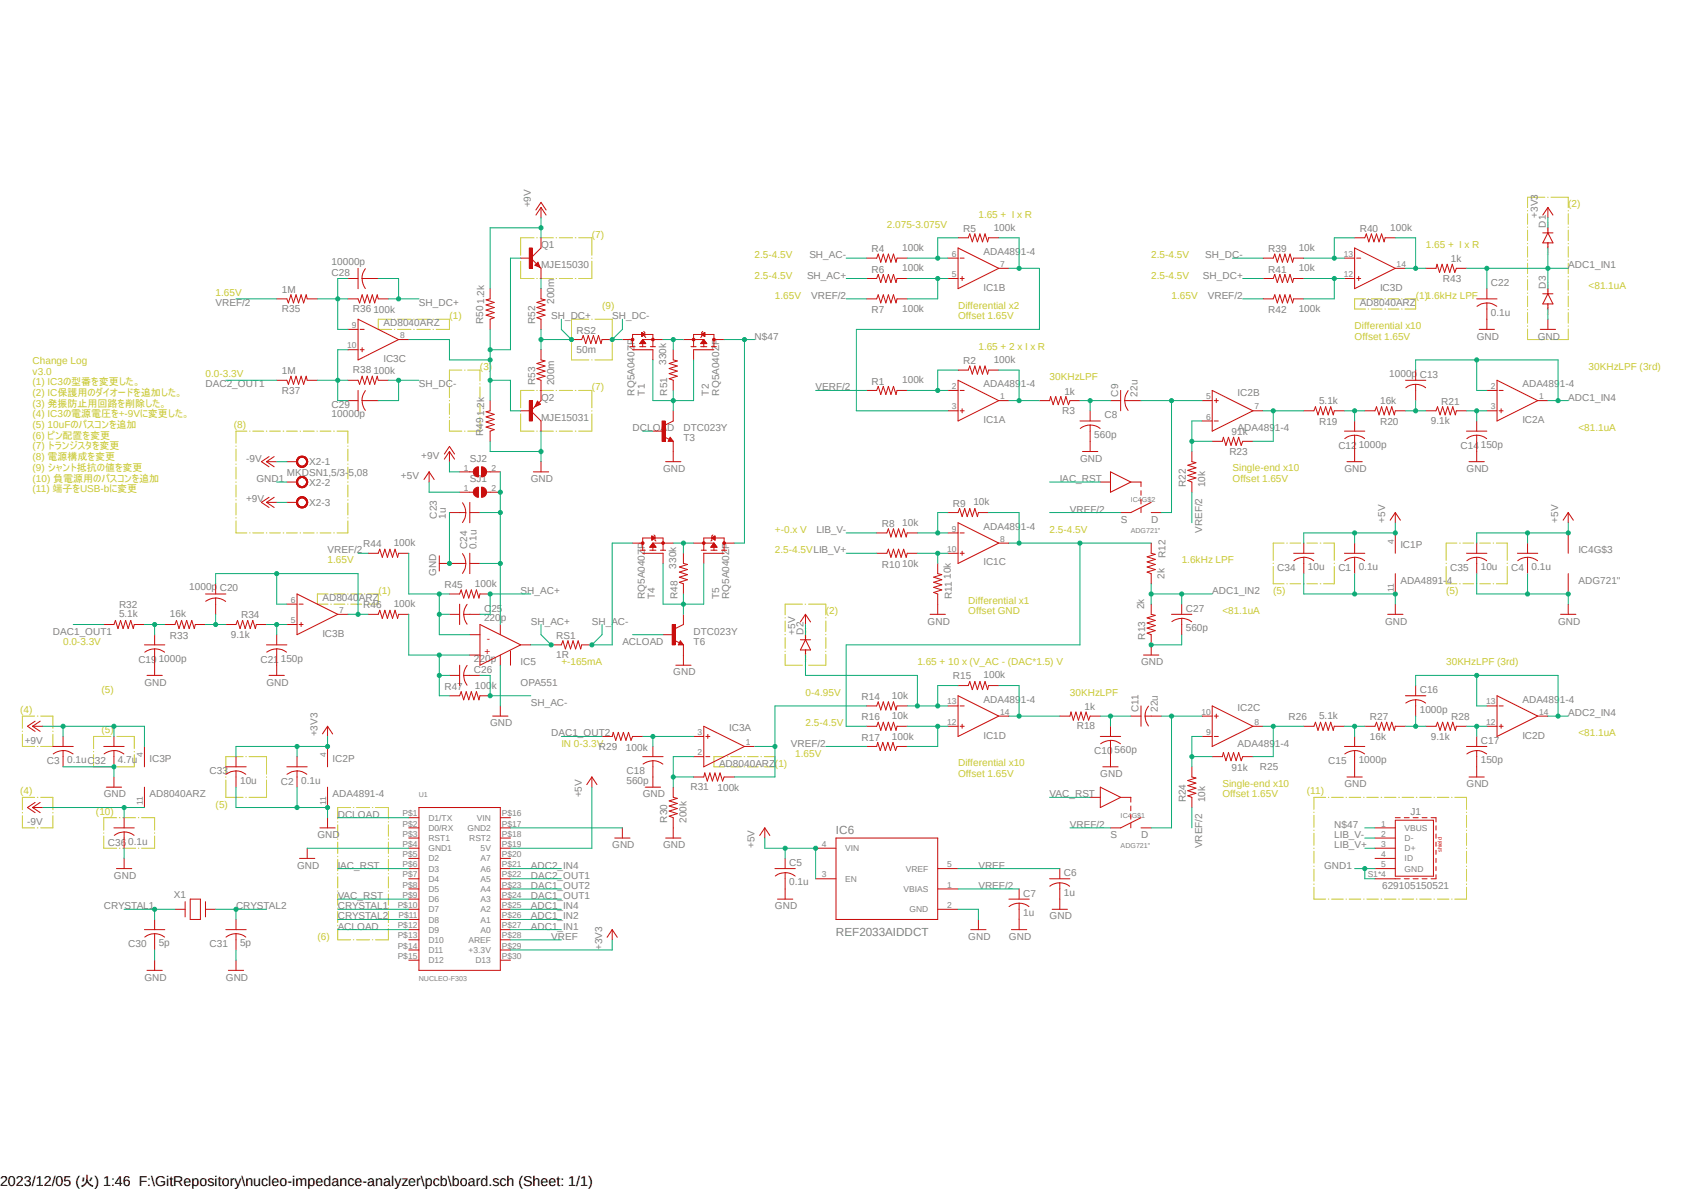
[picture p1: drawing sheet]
<svg xmlns="http://www.w3.org/2000/svg" width="420mm" height="297mm" viewBox="0 0 420 297" stroke-linecap="round" stroke-linejoin="round" font-family="sans-serif">
<defs><g id="words">
<text font-size="3.6" x="0" y="296">2023/12/05 (火) 1:46 F:\GitRepository\nucleo-impedance-analyzer\pcb\board.sch (Sheet: 1/1)</text>
<g font-size="2.9" fill="#808080">
<text x="208.7" y="208.2">IC6</text>
<text x="208.7" y="233.5">REF2033AIDDCT</text>
</g>
<g font-size="2.5" fill="#808080">
<text x="132.5" y="51.8" transform="rotate(-90 132.5 51.8)">+9V</text>
<text x="240.5" y="57.9">R5</text>
<text x="248.1" y="57.6">100k</text>
<text x="339.5" y="57.9">R40</text>
<text x="347.1" y="57.6">100k</text>
<text x="384" y="54.3" transform="rotate(-90 384 54.3)">+3V3</text>
<text x="386" y="56.9" transform="rotate(-90 386 56.9)">D1</text>
<text x="135.1" y="61.9">Q1</text>
<text x="202.1" y="64.4">SH_AC-</text>
<text x="217.6" y="63">R4</text>
<text x="225.3" y="62.7">100k</text>
<text x="245.6" y="63.7">ADA4891-4</text>
<text x="301" y="64.4">SH_DC-</text>
<text x="316.7" y="63">R39</text>
<text x="324.3" y="62.7">10k</text>
<text x="362.3" y="65.4">1k</text>
<text x="82.8" y="66.1">10000p</text>
<text x="82.8" y="68.9">C28</text>
<text x="135.1" y="67">MJE15030</text>
<text x="201.5" y="69.5">SH_AC+</text>
<text x="217.6" y="68">R6</text>
<text x="225.3" y="67.7">100k</text>
<text x="300.4" y="69.5">SH_DC+</text>
<text x="316.7" y="68">R41</text>
<text x="324.3" y="67.7">10k</text>
<text x="360.3" y="70.3">R43</text>
<text x="372.3" y="71.4">C22</text>
<text x="391.6" y="67">ADC1_IN1</text>
<text x="53.8" y="76.4">VREF/2</text>
<text x="70.4" y="73.1">1M</text>
<text x="70.4" y="77.9">R35</text>
<text x="88.1" y="77.9">R36</text>
<text x="104.6" y="76.4">SH_DC+</text>
<text x="120.9" y="75.9" transform="rotate(-90 120.9 75.9)">1.2k</text>
<text x="138.4" y="75.9" transform="rotate(-90 138.4 75.9)">200m</text>
<text x="202.6" y="74.6">VREF/2</text>
<text x="225.3" y="77.9">100k</text>
<text x="245.6" y="72.6">IC1B</text>
<text x="301.6" y="74.6">VREF/2</text>
<text x="324.3" y="77.9">100k</text>
<text x="339.5" y="76.4">AD8040ARZ</text>
<text x="344.6" y="72.6">IC3D</text>
<text x="386" y="72.1" transform="rotate(-90 386 72.1)">D3</text>
<text x="93.2" y="78.1">100k</text>
<text x="95.8" y="81.5">AD8040ARZ</text>
<text x="120.6" y="80.9" transform="rotate(-90 120.6 80.9)">R50</text>
<text x="133.6" y="80.9" transform="rotate(-90 133.6 80.9)">R52</text>
<text x="137.6" y="79.7">SH_DC+</text>
<text x="144" y="83.3">RS2</text>
<text x="152.9" y="79.7">SH_DC-</text>
<text x="217.6" y="78.2">R7</text>
<text x="316.7" y="78.2">R42</text>
<text x="372.3" y="78.8">0.1u</text>
<text x="144" y="88.1">50m</text>
<text x="188.4" y="84.8">N$47</text>
<text x="368.7" y="84.8">GND</text>
<text x="384" y="84.8">GND</text>
<text x="70.4" y="93.4">1M</text>
<text x="88.1" y="93.1">R38</text>
<text x="93.2" y="93.4">100k</text>
<text x="95.8" y="90.3">IC3C</text>
<text x="166.3" y="91.1" transform="rotate(-90 166.3 91.1)">330k</text>
<text x="217.6" y="96">R1</text>
<text x="225.3" y="95.7">100k</text>
<text x="240.5" y="90.9">R2</text>
<text x="248.1" y="90.6">100k</text>
<text x="346.9" y="94">1000p</text>
<text x="354.5" y="94.3">C13</text>
<text x="51.3" y="96.7">DAC2_OUT1</text>
<text x="70.4" y="98.2">R37</text>
<text x="82.8" y="101.9">C29</text>
<text x="104.6" y="96.7">SH_DC-</text>
<text x="133.6" y="96.2" transform="rotate(-90 133.6 96.2)">R53</text>
<text x="135.1" y="100">Q2</text>
<text x="138.4" y="96.2" transform="rotate(-90 138.4 96.2)">200m</text>
<text x="158.5" y="98.7" transform="rotate(-90 158.5 98.7)">RQ5A040ZP</text>
<text x="161" y="98.7" transform="rotate(-90 161 98.7)">T1</text>
<text x="166.6" y="98.7" transform="rotate(-90 166.6 98.7)">R51</text>
<text x="177" y="98.7" transform="rotate(-90 177 98.7)">T2</text>
<text x="179.5" y="98.7" transform="rotate(-90 179.5 98.7)">RQ5A040ZP</text>
<text x="203.7" y="97.5">VERF/2</text>
<text x="245.6" y="96.7">ADA4891-4</text>
<text x="265.8" y="98.5">1k</text>
<text x="279.2" y="99" transform="rotate(-90 279.2 99)">C9</text>
<text x="284" y="99" transform="rotate(-90 284 99)">22u</text>
<text x="309" y="98.7">IC2B</text>
<text x="329.4" y="100.8">5.1k</text>
<text x="344.6" y="100.8">16k</text>
<text x="359.8" y="101.1">R21</text>
<text x="380.2" y="96.7">ADA4891-4</text>
<text x="391.6" y="100">ADC1_IN4</text>
<text x="82.8" y="104.2">10000p</text>
<text x="120.9" y="103.8" transform="rotate(-90 120.9 103.8)">1.2k</text>
<text x="135.1" y="105.1">MJE15031</text>
<text x="157.9" y="107.6">DCLOAD</text>
<text x="170.6" y="107.6">DTC023Y</text>
<text x="245.6" y="105.6">IC1A</text>
<text x="265.2" y="103.3">R3</text>
<text x="275.8" y="104.4">C8</text>
<text x="309" y="107.6">ADA4891-4</text>
<text x="329.4" y="106.1">R19</text>
<text x="344.6" y="106.1">R20</text>
<text x="357.3" y="105.8">9.1k</text>
<text x="380.2" y="105.6">IC2A</text>
<text x="120.6" y="108.9" transform="rotate(-90 120.6 108.9)">R49</text>
<text x="170.6" y="110.2">T3</text>
<text x="273.2" y="109.3">560p</text>
<text x="307" y="113.5">R23</text>
<text x="307.5" y="108.6">91k</text>
<text x="334.2" y="112.1">C12</text>
<text x="339.3" y="111.8">1000p</text>
<text x="364.7" y="112.1">C14</text>
<text x="369.7" y="111.8">150p</text>
<text x="61.5" y="115.2">-9V</text>
<text x="71.6" y="118.9">MKDSN1,5/3-5,08</text>
<text x="77.2" y="116.1">X2-1</text>
<text x="100.1" y="119.6">+5V</text>
<text x="105.2" y="114.5">+9V</text>
<text x="117.3" y="115.2">SJ2</text>
<text x="165.6" y="117.8">GND</text>
<text x="269.7" y="115.2">GND</text>
<text x="335.7" y="117.8">GND</text>
<text x="366.2" y="117.8">GND</text>
<text x="61.5" y="125.4">+9V</text>
<text x="64" y="120.3">GND1</text>
<text x="77.2" y="121.2">X2-2</text>
<text x="117.3" y="120.3">SJ1</text>
<text x="132.5" y="120.3">GND</text>
<text x="264.6" y="120.3">IAC_RST</text>
<text x="296.1" y="121.6" transform="rotate(-90 296.1 121.6)">R22</text>
<text x="300.9" y="121.6" transform="rotate(-90 300.9 121.6)">10k</text>
<text x="77.2" y="126.3">X2-3</text>
<text x="109.1" y="129.5" transform="rotate(-90 109.1 129.5)">C23</text>
<text x="111.3" y="129.5" transform="rotate(-90 111.3 129.5)">1u</text>
<text x="220.2" y="131.5">R8</text>
<text x="225.3" y="131.2">10k</text>
<text x="238" y="126.5">R9</text>
<text x="243" y="126.2">10k</text>
<text x="267.2" y="127.9">VREF/2</text>
<text x="279.8" y="130.5">S</text>
<text x="287.4" y="130.5">D</text>
<text x="345.9" y="130.5" transform="rotate(-90 345.9 130.5)">+5V</text>
<text x="389" y="130.5" transform="rotate(-90 389 130.5)">+5V</text>
<text x="90.7" y="136.6">R44</text>
<text x="98.3" y="136.3">100k</text>
<text x="116.7" y="137.1" transform="rotate(-90 116.7 137.1)">C24</text>
<text x="119" y="137.1" transform="rotate(-90 119 137.1)">0.1u</text>
<text x="203.8" y="133">LIB_V-</text>
<text x="245.6" y="132.3">ADA4891-4</text>
<text x="300.1" y="133" transform="rotate(-90 300.1 133)">VREF/2</text>
<text x="349.7" y="136.8">IC1P</text>
<text x="81.8" y="138.1">VREF/2</text>
<text x="108.9" y="143.7" transform="rotate(-90 108.9 143.7)">GND</text>
<text x="168.9" y="141.9" transform="rotate(-90 168.9 141.9)">330k</text>
<text x="220.2" y="141.6">R10</text>
<text x="225.3" y="141.4">10k</text>
<text x="245.6" y="141.1">IC1C</text>
<text x="291" y="139.4" transform="rotate(-90 291 139.4)">R12</text>
<text x="318.9" y="142.5">C34</text>
<text x="326.6" y="142.3">10u</text>
<text x="334.2" y="142.5">C1</text>
<text x="339.3" y="142.3">0.1u</text>
<text x="362.1" y="142.5">C35</text>
<text x="369.7" y="142.3">10u</text>
<text x="377.4" y="142.5">C4</text>
<text x="382.4" y="142.3">0.1u</text>
<text x="394.1" y="138.1">IC4G$3</text>
<text x="47.2" y="147.4">1000p</text>
<text x="54.9" y="147.6">C20</text>
<text x="111" y="146.7">R45</text>
<text x="118.6" y="146.5">100k</text>
<text x="130" y="148.3">SH_AC+</text>
<text x="161" y="149.5" transform="rotate(-90 161 149.5)">RQ5A040ZP</text>
<text x="163.5" y="149.5" transform="rotate(-90 163.5 149.5)">T4</text>
<text x="169.2" y="149.5" transform="rotate(-90 169.2 149.5)">R48</text>
<text x="179.5" y="149.5" transform="rotate(-90 179.5 149.5)">T5</text>
<text x="182.1" y="149.5" transform="rotate(-90 182.1 149.5)">RQ5A040ZP</text>
<text x="237.5" y="144.4" transform="rotate(-90 237.5 144.4)">10k</text>
<text x="237.7" y="149.5" transform="rotate(-90 237.7 149.5)">R11</text>
<text x="290.7" y="144.4" transform="rotate(-90 290.7 144.4)">2k</text>
<text x="302.7" y="148.3">ADC1_IN2</text>
<text x="349.7" y="145.7">ADA4891-4</text>
<text x="394.1" y="145.7">ADG721&quot;</text>
<text x="29.7" y="154.1">5.1k</text>
<text x="29.7" y="151.8">R32</text>
<text x="42.4" y="154.1">16k</text>
<text x="60.2" y="154.3">R34</text>
<text x="80.5" y="150">AD8040ARZ</text>
<text x="90.7" y="151.8">R46</text>
<text x="98.3" y="151.6">100k</text>
<text x="120.9" y="155">220p</text>
<text x="120.9" y="152.7">C25</text>
<text x="132.5" y="155.9">SH_AC+</text>
<text x="147.8" y="155.9">SH_AC-</text>
<text x="231.6" y="155.9">GND</text>
<text x="285.7" y="152.1" transform="rotate(-90 285.7 152.1)">2k</text>
<text x="296.1" y="152.7">C27</text>
<text x="345.9" y="155.9">GND</text>
<text x="389" y="155.9">GND</text>
<text x="13.2" y="158.4">DAC1_OUT1</text>
<text x="42.4" y="159.4">R33</text>
<text x="57.7" y="159.2">9.1k</text>
<text x="80.5" y="158.9">IC3B</text>
<text x="138.9" y="159.4">RS1</text>
<text x="155.4" y="161">ACLOAD</text>
<text x="173.2" y="158.4">DTC023Y</text>
<text x="173.2" y="161">T6</text>
<text x="198.6" y="158.4" transform="rotate(-90 198.6 158.4)">+5V</text>
<text x="200.7" y="158.4" transform="rotate(-90 200.7 158.4)">D2</text>
<text x="286" y="159.7" transform="rotate(-90 286 159.7)">R13</text>
<text x="296.1" y="157.5">560p</text>
<text x="34.5" y="165.4">C19</text>
<text x="39.6" y="165.1">1000p</text>
<text x="65" y="165.4">C21</text>
<text x="70.1" y="165.1">150p</text>
<text x="118.3" y="165.1">220p</text>
<text x="118.3" y="167.9">C26</text>
<text x="130" y="166">IC5</text>
<text x="138.9" y="164.3">1R</text>
<text x="284.9" y="166">GND</text>
<text x="36.1" y="171.1">GND</text>
<text x="66.5" y="171.1">GND</text>
<text x="111" y="172.1">R47</text>
<text x="118.6" y="171.9">100k</text>
<text x="130" y="171.1">OPA551</text>
<text x="168.1" y="168.6">GND</text>
<text x="238" y="169.6">R15</text>
<text x="245.6" y="169.3">100k</text>
<text x="354.5" y="173">C16</text>
<text x="132.5" y="176.2">SH_AC-</text>
<text x="215.1" y="179.8">R16</text>
<text x="215.1" y="174.7">R14</text>
<text x="222.7" y="179.5">10k</text>
<text x="222.7" y="174.4">10k</text>
<text x="245.6" y="175.4">ADA4891-4</text>
<text x="270.8" y="177.2">1k</text>
<text x="284.3" y="177.7" transform="rotate(-90 284.3 177.7)">C11</text>
<text x="289.1" y="177.7" transform="rotate(-90 289.1 177.7)">22u</text>
<text x="309" y="177.5">IC2C</text>
<text x="321.7" y="179.8">R26</text>
<text x="329.4" y="179.5">5.1k</text>
<text x="342.1" y="179.8">R27</text>
<text x="354.5" y="177.8">1000p</text>
<text x="362.4" y="179.8">R28</text>
<text x="380.2" y="175.4">ADA4891-4</text>
<text x="391.6" y="178.7">ADC2_IN4</text>
<text x="6.2" y="185.6">+9V</text>
<text x="79.2" y="183.8" transform="rotate(-90 79.2 183.8)">+3V3</text>
<text x="122.4" y="181.3">GND</text>
<text x="137.6" y="183.8">DAC1_OUT2</text>
<text x="182.1" y="182.5">IC3A</text>
<text x="215.1" y="184.8">R17</text>
<text x="222.7" y="184.6">100k</text>
<text x="245.6" y="184.3">IC1D</text>
<text x="268.9" y="182">R18</text>
<text x="342.1" y="184.6">16k</text>
<text x="357.3" y="184.6">9.1k</text>
<text x="369.7" y="185.7">C17</text>
<text x="380.2" y="184.3">IC2D</text>
<text x="11.7" y="190.8">C3</text>
<text x="16.8" y="190.5">0.1uC32</text>
<text x="29.5" y="190.5">4.7u</text>
<text x="37.3" y="190.1">IC3P</text>
<text x="83.1" y="190.1">IC2P</text>
<text x="149.5" y="187.1">R29</text>
<text x="156.3" y="187.4">100k</text>
<text x="179.5" y="191.4">AD8040ARZ</text>
<text x="197.5" y="186.4">VREF/2</text>
<text x="273.2" y="188.3">C10</text>
<text x="278.3" y="188">560p</text>
<text x="309" y="186.4">ADA4891-4</text>
<text x="331.6" y="190.8">C15</text>
<text x="339.3" y="190.5">1000p</text>
<text x="369.7" y="190.5">150p</text>
<text x="52.3" y="193.3">C33</text>
<text x="59.9" y="195.6">10u</text>
<text x="70.1" y="195.8">C2</text>
<text x="75.2" y="195.6">0.1u</text>
<text x="156.4" y="195.6">560p</text>
<text x="156.4" y="193.3">C18</text>
<text x="172.4" y="197.2">R31</text>
<text x="179.2" y="197.5">100k</text>
<text x="274.7" y="193.9">GND</text>
<text x="307.5" y="192.4">91k</text>
<text x="314.6" y="192.2">R25</text>
<text x="335.7" y="196.5">GND</text>
<text x="366.2" y="196.5">GND</text>
<text x="25.9" y="199">GND</text>
<text x="37.3" y="199">AD8040ARZ</text>
<text x="83.1" y="199">ADA4891-4</text>
<text x="145.2" y="199" transform="rotate(-90 145.2 199)">+5V</text>
<text x="160.5" y="199">GND</text>
<text x="262.1" y="199">VAC_RST</text>
<text x="296.1" y="200.3" transform="rotate(-90 296.1 200.3)">R24</text>
<text x="300.9" y="200.3" transform="rotate(-90 300.9 200.3)">10k</text>
<text x="352.2" y="203.3">J1</text>
<text x="6.8" y="205.9">-9V</text>
<text x="79.2" y="209.2">GND</text>
<text x="84.3" y="204.1">DCLOAD</text>
<text x="166.6" y="205.4" transform="rotate(-90 166.6 205.4)">R30</text>
<text x="171.4" y="205.4" transform="rotate(-90 171.4 205.4)">200k</text>
<text x="267.2" y="206.6">VREF/2</text>
<text x="277.3" y="209.2">S</text>
<text x="284.9" y="209.2">D</text>
<text x="333.2" y="209.2">LIB_V-</text>
<text x="333.2" y="206.6">N$47</text>
<text x="26.9" y="211.1">C36</text>
<text x="32" y="210.8">0.1u</text>
<text x="152.9" y="211.7">GND</text>
<text x="165.6" y="211.7">GND</text>
<text x="188.4" y="211.7" transform="rotate(-90 188.4 211.7)">+5V</text>
<text x="300.1" y="211.7" transform="rotate(-90 300.1 211.7)">VREF/2</text>
<text x="333.2" y="211.7">LIB_V+</text>
<text x="28.4" y="219.3">GND</text>
<text x="74.2" y="216.8">GND</text>
<text x="84.3" y="216.8">IAC_RST</text>
<text x="132.5" y="216.8">ADC2_IN4</text>
<text x="132.5" y="219.3">DAC2_OUT1</text>
<text x="132.5" y="221.9">DAC1_OUT2</text>
<text x="197.1" y="221">0.1u</text>
<text x="197.1" y="216.2">C5</text>
<text x="244.3" y="221.9">VREF/2</text>
<text x="244.3" y="216.8">VREF</text>
<text x="265.6" y="218.7">C6</text>
<text x="330.6" y="216.8">GND1</text>
<text x="345.1" y="221.9">629105150521</text>
<text x="25.9" y="227">CRYSTAL1</text>
<text x="43.4" y="224.2">X1</text>
<text x="58.9" y="227">CRYSTAL2</text>
<text x="84.3" y="224.4">VAC_RST</text>
<text x="84.3" y="227">CRYSTAL1</text>
<text x="132.5" y="224.4">DAC1_OUT1</text>
<text x="132.5" y="227">ADC1_IN4</text>
<text x="193.5" y="227">GND</text>
<text x="255.5" y="223.8">C7</text>
<text x="265.6" y="223.5">1u</text>
<text x="84.3" y="232">ACLOAD</text>
<text x="84.3" y="229.5">CRYSTAL2</text>
<text x="132.5" y="229.5">ADC1_IN2</text>
<text x="132.5" y="232">ADC1_IN1</text>
<text x="255.5" y="228.6">1u</text>
<text x="262.1" y="229.5">GND</text>
<text x="32" y="236.5">C30</text>
<text x="39.6" y="236.2">5p</text>
<text x="52.3" y="236.5">C31</text>
<text x="60" y="236.2">5p</text>
<text x="137.6" y="234.6">VREF</text>
<text x="150.3" y="237.1" transform="rotate(-90 150.3 237.1)">+3V3</text>
<text x="241.8" y="234.6">GND</text>
<text x="251.9" y="234.6">GND</text>
<text x="36.1" y="244.7">GND</text>
<text x="56.4" y="244.7">GND</text>
</g>
<g font-size="2.5" fill="#c8c832">
<text x="391.6" y="51.8">(2)</text>
<text x="147.8" y="59.4">(7)</text>
<text x="221.4" y="56.9">2.075-3.075V</text>
<text x="244.3" y="54.3">1.65 + I x R</text>
<text x="188.4" y="64.4">2.5-4.5V</text>
<text x="287.4" y="64.4">2.5-4.5V</text>
<text x="356" y="61.9">1.65 + I x R</text>
<text x="188.4" y="69.5">2.5-4.5V</text>
<text x="287.4" y="69.5">2.5-4.5V</text>
<text x="53.8" y="73.8">1.65V</text>
<text x="150.3" y="77.1">(9)</text>
<text x="193.5" y="74.6">1.65V</text>
<text x="239.2" y="77">Differential x2</text>
<text x="292.5" y="74.6">1.65V</text>
<text x="353.5" y="74.6">(1)1.6kHz LPF</text>
<text x="396.7" y="72.1">&lt;81.1uA</text>
<text x="112.2" y="79.7">(1)</text>
<text x="239.2" y="79.7">Offset 1.65V</text>
<text x="338.2" y="82.1">Differential x10</text>
<text x="244.3" y="87.3">1.65 + 2 x I x R</text>
<text x="338.2" y="84.8">Offset 1.65V</text>
<text x="8.1" y="90.8">Change Log</text>
<text x="8.1" y="93.5">v3.0</text>
<text x="51.3" y="94.2">0.0-3.3V</text>
<text x="119.8" y="92.4">(3)</text>
<text x="262.1" y="94.9">30KHzLPF</text>
<text x="396.7" y="92.4">30KHzLPF (3rd)</text>
<text x="8.1" y="96.2">(1) IC3の型番を変更した。</text>
<text x="8.1" y="98.8">(2) IC保護用のダイオードを追加した。</text>
<text x="8.1" y="101.5">(3) 発振防止用回路を削除した。</text>
<text x="147.8" y="97.5">(7)</text>
<text x="8.1" y="104.2">(4) IC3の電源電圧を+-9Vに変更した。</text>
<text x="8.1" y="106.9">(5) 10uFのパスコンを追加</text>
<text x="58.4" y="106.9">(8)</text>
<text x="394.1" y="107.6">&lt;81.1uA</text>
<text x="8.1" y="109.5">(6) ピン配置を変更</text>
<text x="8.1" y="112.2">(7) トランジスタを変更</text>
<text x="8.1" y="114.9">(8) 電源構成を変更</text>
<text x="8.1" y="117.5">(9) シャント抵抗の値を変更</text>
<text x="307.8" y="117.6">Single-end x10</text>
<text x="8.1" y="120.2">(10) 負電源用のパスコンを追加</text>
<text x="8.1" y="122.9">(11) 端子をUSB-bに変更</text>
<text x="307.8" y="120.3">Offset 1.65V</text>
<text x="193.5" y="133">+-0.x V</text>
<text x="262.1" y="133">2.5-4.5V</text>
<text x="81.8" y="140.6">1.65V</text>
<text x="193.5" y="138.1">2.5-4.5VLIB_V+</text>
<text x="295.1" y="140.6">1.6kHz LPF</text>
<text x="94.5" y="148.3">(1)</text>
<text x="317.9" y="148.3">(5)</text>
<text x="361.1" y="148.3">(5)</text>
<text x="206.2" y="153.3">(2)</text>
<text x="241.8" y="150.7">Differential x1</text>
<text x="241.8" y="153.3">Offset GND</text>
<text x="305.2" y="153.3">&lt;81.1uA</text>
<text x="15.7" y="161">0.0-3.3V</text>
<text x="140.2" y="166">+-165mA</text>
<text x="229.1" y="166">1.65 + 10 x (V_AC - (DAC*1.5) V</text>
<text x="361.1" y="166">30KHzLPF (3rd)</text>
<text x="25.4" y="172.9">(5)</text>
<text x="201.1" y="173.7">0-4.95V</text>
<text x="267.2" y="173.7">30KHzLPF</text>
<text x="5" y="178">(4)</text>
<text x="25.4" y="183.1">(5)</text>
<text x="201.1" y="181.3">2.5-4.5V</text>
<text x="394.1" y="183.8">&lt;81.1uA</text>
<text x="140.2" y="186.4">IN 0-3.3V</text>
<text x="193.5" y="191.4">(1)</text>
<text x="198.6" y="188.9">1.65V</text>
<text x="239.2" y="191.3">Differential x10</text>
<text x="239.2" y="193.9">Offset 1.65V</text>
<text x="305.2" y="196.3">Single-end x10</text>
<text x="5" y="198.3">(4)</text>
<text x="24" y="203.3">(10)</text>
<text x="53.8" y="201.6">(5)</text>
<text x="305.2" y="199">Offset 1.65V</text>
<text x="326.3" y="198.3">(11)</text>
<text x="79.2" y="234.6">(6)</text>
</g>
<g font-size="2.5" fill="#c90d0c">
<text x="121.5" y="160.2">-</text>
<text x="120.9" y="163.5">+</text>
</g>
<g font-size="2.1" fill="#808080">
<text x="237.7" y="64.1">6</text>
<text x="335.5" y="64.1">13</text>
<text x="237.7" y="69.2">5</text>
<text x="249.7" y="66.6">7</text>
<text x="335.5" y="69.2">12</text>
<text x="348.7" y="66.6">14</text>
<text x="87.8" y="81.9">9</text>
<text x="86.7" y="87">10</text>
<text x="99.9" y="84.4">8</text>
<text x="237.7" y="97.1">2</text>
<text x="249.7" y="99.7">1</text>
<text x="301.2" y="99.7">5</text>
<text x="372.3" y="97.1">2</text>
<text x="384.3" y="99.7">1</text>
<text x="237.7" y="102.2">3</text>
<text x="301.2" y="104.7">6</text>
<text x="313.2" y="102.2">7</text>
<text x="372.3" y="102.2">3</text>
<text x="115.8" y="117.4">1</text>
<text x="122.8" y="117.4">2</text>
<text x="115.8" y="122.5">1</text>
<text x="122.8" y="122.5">2</text>
<text x="236.5" y="137.8">10</text>
<text x="237.7" y="132.7">9</text>
<text x="249.7" y="135.2">8</text>
<text x="348.1" y="135.8" transform="rotate(-90 348.1 135.8)">4</text>
<text x="348.1" y="147.7" transform="rotate(-90 348.1 147.7)">11</text>
<text x="72.6" y="155.5">5</text>
<text x="72.6" y="150.4">6</text>
<text x="84.7" y="152.9">7</text>
<text x="236.5" y="175.8">13</text>
<text x="249.7" y="178.3">14</text>
<text x="300" y="178.3">10</text>
<text x="371.1" y="175.8">13</text>
<text x="384.3" y="178.3">14</text>
<text x="174.2" y="183.4">3</text>
<text x="186.2" y="186">1</text>
<text x="236.5" y="180.9">12</text>
<text x="301.2" y="183.4">9</text>
<text x="313.2" y="180.9">8</text>
<text x="371.1" y="180.9">12</text>
<text x="35.7" y="189.1" transform="rotate(-90 35.7 189.1)">4</text>
<text x="81.4" y="189.1" transform="rotate(-90 81.4 189.1)">4</text>
<text x="174.2" y="188.5">2</text>
<text x="35.7" y="201" transform="rotate(-90 35.7 201)">11</text>
<text x="81.4" y="201" transform="rotate(-90 81.4 201)">11</text>
<text x="100.5" y="203.7">P$1</text>
<text x="125.3" y="203.7">P$16</text>
<text x="100.5" y="206.3">P$2</text>
<text x="100.5" y="208.8">P$3</text>
<text x="107" y="204.9">D1/TX</text>
<text x="107" y="207.4">D0/RX</text>
<text x="107" y="209.9">RST1</text>
<text x="116.7" y="207.4">GND2</text>
<text x="117.2" y="209.9">RST2</text>
<text x="119.1" y="204.9">VIN</text>
<text x="125.3" y="206.3">P$17</text>
<text x="125.3" y="208.8">P$18</text>
<text x="344.9" y="208.8">2</text>
<text x="344.9" y="206.3">1</text>
<text x="350.7" y="209.9">D-</text>
<text x="350.7" y="207.4">VBUS</text>
<text x="100.5" y="211.4">P$4</text>
<text x="100.5" y="213.9">P$5</text>
<text x="107" y="212.5">GND1</text>
<text x="107" y="215">D2</text>
<text x="120" y="212.5">5V</text>
<text x="120" y="215">A7</text>
<text x="125.3" y="211.4">P$19</text>
<text x="125.3" y="213.9">P$20</text>
<text x="205.2" y="211.4">4</text>
<text x="211.1" y="212.5">VIN</text>
<text x="344.9" y="213.9">4</text>
<text x="344.9" y="211.4">3</text>
<text x="350.7" y="215">ID</text>
<text x="350.7" y="212.5">D+</text>
<text x="100.5" y="216.4">P$6</text>
<text x="100.5" y="219">P$7</text>
<text x="100.5" y="221.5">P$8</text>
<text x="107" y="217.6">D3</text>
<text x="107" y="220.1">D4</text>
<text x="120" y="217.6">A6</text>
<text x="120" y="220.1">A5</text>
<text x="125.3" y="216.4">P$21</text>
<text x="125.3" y="219">P$22</text>
<text x="125.3" y="221.5">P$23</text>
<text x="205.2" y="219">3</text>
<text x="211.1" y="220.1">EN</text>
<text x="226.2" y="217.6">VREF</text>
<text x="236.5" y="216.4">5</text>
<text x="236.5" y="221.5">1</text>
<text x="341.5" y="219">S1*4</text>
<text x="344.9" y="216.4">5</text>
<text x="350.7" y="217.6">GND</text>
<text x="99.3" y="226.6">P$10</text>
<text x="100.5" y="224.1">P$9</text>
<text x="107" y="222.6">D5</text>
<text x="107" y="225.2">D6</text>
<text x="107" y="227.7">D7</text>
<text x="120" y="222.6">A4</text>
<text x="120" y="225.2">A3</text>
<text x="120" y="227.7">A2</text>
<text x="125.3" y="224.1">P$24</text>
<text x="125.3" y="226.6">P$25</text>
<text x="225.6" y="222.6">VBIAS</text>
<text x="227.1" y="227.7">GND</text>
<text x="236.5" y="226.6">2</text>
<text x="99.3" y="231.7">P$12</text>
<text x="99.5" y="229.1">P$11</text>
<text x="107" y="230.3">D8</text>
<text x="107" y="232.8">D9</text>
<text x="120" y="230.3">A1</text>
<text x="120" y="232.8">A0</text>
<text x="125.3" y="229.1">P$26</text>
<text x="125.3" y="231.7">P$27</text>
<text x="99.3" y="234.2">P$13</text>
<text x="99.3" y="236.8">P$14</text>
<text x="99.3" y="239.3">P$15</text>
<text x="107" y="235.3">D10</text>
<text x="107" y="237.9">D11</text>
<text x="117" y="235.3">AREF</text>
<text x="117" y="237.9">+3.3V</text>
<text x="125.3" y="234.2">P$28</text>
<text x="125.3" y="236.8">P$29</text>
<text x="125.3" y="239.3">P$30</text>
<text x="107" y="240.4">D12</text>
<text x="118.7" y="240.4">D13</text>
</g>
<g font-size="1.8" fill="#808080">
<text x="282.4" y="125.4">IC4G$2</text>
<text x="282.4" y="133">ADG721&quot;</text>
<text x="104.6" y="199">U1</text>
<text x="279.8" y="204.1">IC4G$1</text>
<text x="279.8" y="211.7">ADG721&quot;</text>
<text x="104.6" y="244.7">NUCLEO-F303</text>
</g>
<text font-size="1.4" fill="#c90d0c" x="360" y="212.6" transform="rotate(-90 360 212.6)">shield</text>
<g font-size=".6" fill="#ffba08">
<text x="386.7" y="58.5" transform="rotate(-90 386.7 58.5)">SpiceOrder 2</text>
<text x="386.7" y="63.5" transform="rotate(-90 386.7 63.5)">SpiceOrder 1</text>
<text x="386.7" y="73.7" transform="rotate(-90 386.7 73.7)">SpiceOrder 2</text>
<text x="386.7" y="78.7" transform="rotate(-90 386.7 78.7)">SpiceOrder 1</text>
<text x="201.3" y="160" transform="rotate(-90 201.3 160)">SpiceOrder 2</text>
<text x="201.3" y="165.1" transform="rotate(-90 201.3 165.1)">SpiceOrder 1</text>
</g>
</g></defs>
<path d="M4.4 46.6l411.3 198.8M415.7 46.6l-411.3 198.8" fill="none" stroke="#fff" stroke-width=".25"/>
<g fill="none" stroke="#c8c832" stroke-width=".25">
<path d="M133.3 59.4h-3.3v4.3M134 59.4h.2M134.8 59.4h3.4M138.9 59.4h.1M139.7 59.4h3.3M143.6 59.4h.2M144.5 59.4h3.3v4.3M381.4 52.5v.2M381.4 53.3v2.7M381.4 56.6v.2M381.4 57.4v2.7M385.7 49.2h-4.3v2.6"/>
<path d="M386.4 49.2h.1M387.3 49.2h4.3v2.6M391.6 52.5v.2M391.6 53.3v2.7M391.6 56.6v.2M391.6 57.4v2.7M97.8 79.7h-3.4v2.5h3.4M98.5 79.7h.1M99.3 79.7h3.3M103.3 79.7h.1M104.1 79.7h3.3M108.1 79.7h.1"/>
<path d="M108.9 79.7h3.3v2.5h-3.3M130 65.2v4.3h3.3M130 64.4v.1M134 69.5h.2M134.8 69.5h3.4M138.9 69.5h.1M139.7 69.5h3.3M143.6 69.5h.2M147 79.7h-4.3v4.3M147.7 79.7h.2M147.8 64.4v.1M147.8 65.2v4.3h-3.3"/>
<path d="M148.5 79.7h4.4v4.3M341 74.6h-2.8v2.5h2.8M341.6 77.1h.2M341.6 74.6h.2M342.4 77.1h2.7M342.4 74.6h2.7M345.8 77.1h.1M345.8 74.6h.1M346.6 77.1h2.7M346.6 74.6h2.7M350 77.1h.1M350 74.6h.1"/>
<path d="M350.8 74.6h2.7v2.5h-2.7M381.4 60.7v.2M381.4 61.6v2.6M381.4 64.9v.1M381.4 65.7v2.6M381.4 69v.1M381.4 69.8v2.6M381.4 73.1v.1M381.4 73.9v2.6M381.4 77.2v.1M381.4 78v2.6M391.6 60.7v.2"/>
<path d="M391.6 61.6v2.6M391.6 64.9v.1M391.6 65.7v2.6M391.6 69v.1M391.6 69.8v2.6M391.6 73.1v.1M391.6 73.9v2.6M391.6 77.2v.1M391.6 78v2.6M98.5 82.2h.1M99.3 82.2h3.3M103.3 82.2h.1"/>
<path d="M104.1 82.2h3.3M108.1 82.2h.1M112.2 95.8v.1M112.2 96.6v2.6M112.2 99.9v.2M115.3 92.4h-3.1v2.7M116 92.4h.1M116.8 92.4h3v2.7M119.8 95.8v.1M119.8 96.6v2.6M119.8 99.9v.2M133.3 97.5h-3.3v4.3"/>
<path d="M134 97.5h.2M134.8 97.5h3.4M138.9 97.5h.1M139.7 97.5h3.3M142.7 85.5v4.3h4.3M142.7 84.7v.1M143.6 97.5h.2M144.5 97.5h3.3v4.3M147.7 89.8h.2M152.9 84.7v.1M152.9 85.5v4.3h-4.4M381.4 81.3v.1"/>
<path d="M381.4 82.1v2.7h4.3M386.4 84.8h.1M391.6 81.3v.1M391.6 82.1v2.7h-4.3M58.9 111.3v.1M58.9 112.1v3M58.9 115.8v.1M58.9 116.6v2.9M61.6 107.6h-2.7v3M62.3 107.6h.1M63.1 107.6h2.7M66.5 107.6h.1"/>
<path d="M67.3 107.6h2.7M70.7 107.6h.2M71.5 107.6h2.8M74.9 107.6h.2M75.7 107.6h2.7M79.1 107.6h.1M79.9 107.6h2.7M83.3 107.6h.2M84.2 107.6h2.7v3M86.9 111.3v.1M86.9 112.1v3M86.9 115.8v.1"/>
<path d="M86.9 116.6v2.9M112.2 100.8v2.6M112.2 104.1v.2M112.2 104.9v2.7h3.1M116 107.6h.1M119.8 104.9v2.7h-3M119.8 100.8v2.6M119.8 104.1v.2M130 102.5v.1M130 103.3v4.3h3.3M134 107.6h.2M134.8 107.6h3.4"/>
<path d="M138.9 107.6h.1M139.7 107.6h3.3M143.6 107.6h.2M147.8 102.5v.1M147.8 103.3v4.3h-3.3M58.9 130v3h2.7M58.9 120.2v.2M58.9 121.1v2.9M58.9 124.7v.1M58.9 125.6v2.9M58.9 129.2v.1M62.3 133h.1"/>
<path d="M63.1 133h2.7M66.5 133h.1M67.3 133h2.7M70.7 133h.2M71.5 133h2.8M74.9 133h.2M75.7 133h2.7M79.1 133h.1M79.9 133h2.7M83.3 133h.2M86.9 130v3h-2.7M86.9 120.2v.2"/>
<path d="M86.9 121.1v2.9M86.9 124.7v.1M86.9 125.6v2.9M86.9 129.2v.1M320.6 135.6h-2.7v4.3M321.3 135.6h.1M322.1 135.6h2.7M325.5 135.6h.1M326.3 135.6h2.7M329.6 135.6h.2M330.5 135.6h2.7v4.3M363.8 135.6h-2.7v4.3"/>
<path d="M364.4 135.6h.2M365.3 135.6h2.7M368.6 135.6h.2M369.5 135.6h2.7M372.8 135.6h.2M373.6 135.6h2.7v4.3M81.9 148.3h-2.7v2.5h2.7M82.6 150.8h.1M82.6 148.3h.1M83.4 150.8h2.7M83.4 148.3h2.7M86.8 150.8h.1"/>
<path d="M86.8 148.3h.1M87.6 150.8h2.7M87.6 148.3h2.7M91 150.8h.1M91 148.3h.1M91.8 148.3h2.6v2.5h-2.6M196 154.1v.2M196 155v2.6M196 158.3v.2M196 159.1v2.7M200.4 150.8h-4.4v2.7M201 150.8h.2"/>
<path d="M201.9 150.8h4.3v2.7M206.2 154.1v.2M206.2 155v2.6M206.2 158.3v.2M206.2 159.1v2.7M317.9 140.5v.2M317.9 141.4v4.3h2.7M321.3 145.7h.1M322.1 145.7h2.7M325.5 145.7h.1M326.3 145.7h2.7M329.6 145.7h.2"/>
<path d="M333.2 140.5v.2M333.2 141.4v4.3h-2.7M361.1 141.4v4.3h2.7M361.1 140.5v.2M364.4 145.7h.2M365.3 145.7h2.7M368.6 145.7h.2M369.5 145.7h2.7M372.8 145.7h.2M376.3 141.4v4.3h-2.7M376.3 140.5v.2M8.6 178.7h-3v3.1"/>
<path d="M9.3 178.7h.2M10.2 178.7h3v3.1M196 162.5v.1M196 163.3v2.7h4.4M201 166h.2M206.2 162.5v.1M206.2 163.3v2.7h-4.3M5.6 183.3v3h3M5.6 182.5v.1M8.6 199h-3v3.1M9.3 186.3h.2M9.3 199h.2"/>
<path d="M10.2 199h3v3.1M13.2 183.3v3h-3M13.2 182.5v.1M23.4 188.3v3.1h4.3M23.4 187.5v.2M27.7 183.8h-4.3v3.1M28.4 191.4h.1M28.4 183.8h.1M29.2 183.8h4.3v3.1M33.5 188.3v3.1h-4.3M33.5 187.5v.2M56.4 193.9v.1"/>
<path d="M56.4 194.7v4.3h4.3M60.7 188.8h-4.3v4.4M61.4 188.8h.1M61.4 199h.1M62.2 188.8h4.3v4.4M66.5 193.9v.1M66.5 194.7v4.3h-4.3M180.9 188.8h-2.6v2.6h2.6M181.7 191.4h.1M181.7 188.8h.1M182.5 191.4h2.6M182.5 188.8h2.6"/>
<path d="M185.8 191.4h.2M185.8 188.8h.2M186.6 191.4h2.7M186.6 188.8h2.7M190 191.4h.1M190 188.8h.1M190.8 188.8h2.7v2.6h-2.7M331 199h-2.9v3M331.7 199h.1M332.5 199h2.9M336.1 199h.1M336.9 199h2.9"/>
<path d="M340.5 199h.1M341.3 199h2.9M344.8 199h.2M345.7 199h2.9M349.2 199h.2M350.1 199h2.9M353.7 199h.1M354.5 199h2.9M358.1 199h.1M358.9 199h2.9M362.5 199h.1M363.3 199h2.9v3"/>
<path d="M5.6 202.8v.1M5.6 203.6v3h3M9.3 206.6h.2M13.2 202.8v.1M13.2 203.6v3h-3M25.9 208.7v3h3.2M25.9 207.9v.1M29.1 204.1h-3.2v3.1M29.8 211.7h.2M29.8 204.1h.2M30.6 211.7h3.3M30.6 204.1h3.3"/>
<path d="M34.5 211.7h.2M34.5 204.1h.2M35.3 204.1h3.3v3.1M38.6 208.7v3h-3.3M38.6 207.9v.1M84.3 205.1v.1M84.3 205.9v2.8M84.3 209.4v.1M84.3 210.2v2.8M84.3 213.7v.1M84.3 214.5v2.8M84.3 218v.1"/>
<path d="M84.3 218.8v2.8M87.5 201.5h-3.2v2.9M88.2 201.5h.1M89 201.5h3.3M93 201.5h.1M93.8 201.5h3.2v2.9M97 205.1v.1M97 205.9v2.8M97 209.4v.1M97 210.2v2.8M97 213.7v.1M97 214.5v2.8"/>
<path d="M97 218v.1M97 218.8v2.8M328.1 202.7v.1M328.1 203.5v3M328.1 207.2v.1M328.1 208v3M328.1 211.7v.1M328.1 212.5v2.9M328.1 216.2v.1M328.1 217v2.9M366.2 202.7v.1M366.2 203.5v3"/>
<path d="M366.2 207.2v.1M366.2 208v3M366.2 211.7v.1M366.2 212.5v2.9M366.2 216.2v.1M366.2 217v2.9M84.3 222.3v.2M84.3 223.1v2.8M84.3 226.6v.2M84.3 227.5v2.8M84.3 230.9v.2M84.3 231.8v2.8h3.2"/>
<path d="M88.2 234.6h.1M89 234.6h3.3M93 234.6h.1M97 222.3v.2M97 223.1v2.8M97 226.6v.2M97 227.5v2.8M97 230.9v.2M97 231.8v2.8h-3.2M328.1 221.4v3h2.9M328.1 220.6v.2M331.7 224.4h.1"/>
<path d="M332.5 224.4h2.9M336.1 224.4h.1M336.9 224.4h2.9M340.5 224.4h.1M341.3 224.4h2.9M344.8 224.4h.2M345.7 224.4h2.9M349.2 224.4h.2M350.1 224.4h2.9M353.7 224.4h.1M354.5 224.4h2.9M358.1 224.4h.1"/>
<path d="M358.9 224.4h2.9M362.5 224.4h.1M366.2 221.4v3h-2.9M366.2 220.6v.2"/>
</g>
<g fill="none" stroke="#c90d0c" stroke-width=".25">
<path d="M133.8 52.4l1.3-1.9 1.3 1.9M135.1 51.8l1.3 1.9M135.1 51.8l-1.3 1.9M135.1 51.8v2.5M239.2 59.4h2.6l.3-1 .7 2 .6-2 .7 2 .6-2 .6 2 .7-2 .6 2 .2-1h2.6M338.2 59.4h2.6l.4-1 .6 2 .6-2 .7 2 .6-2 .6 2 .7-2 .6 2 .3-1h2.5M69.1 74.6h2.5l.4 1 .6-2 .7 2 .6-2 .6 2 .7-2 .6 2 .7-2 .2 1h2.5M86.9 74.6h2.5l.4 1 .6-2 .7 2 .6-2 .6 2 .7-2 .6 2 .6-2 .2 1h2.6M216.4 69.5h2.5l.4-1 .6 2 .7-2 .6 2 .6-2 .7 2 .6-2 .6 2 .3-1h2.5M216.4 64.4h2.5l.4-1 .6 2 .7-2 .6 2 .6-2 .7 2 .6-2 .6 2 .3-1h2.5M216.4 74.6h2.5l.4-1 .6 2 .7-2 .6 2 .6-2 .7 2 .6-2 .6 2 .3-1h2.5M236.7 69.5h2.5"/>
<path d="M236.7 64.4h2.5M239.2 61.9l10.2 5.1-10.2 5.1zM239.7 69.5h1M239.7 64.4h1M240.2 69v1M249.4 67h2.5M315.4 69.5h2.5l.4-1 .6 2 .7-2 .6 2 .6-2 .7 2 .6-2 .6 2 .3-1h2.5M315.4 64.4h2.5l.4-1 .6 2 .7-2 .6 2 .6-2 .7 2 .6-2 .6 2 .3-1h2.5M315.4 74.6h2.5l.4-1 .6 2 .7-2 .6 2 .6-2 .7 2 .6-2 .6 2 .3-1h2.5M335.7 69.5h2.5M335.7 64.4h2.5M338.2 61.9l10.2 5.1-10.2 5.1z"/>
<path d="M338.8 69.5h1M338.8 64.4h1M339.3 69v1M348.4 67h2.5M356 67h2.6l.2-1 .7 2 .6-2 .6 2 .7-2 .6 2 .6-2 .7 2 .3-1h2.6M368.7 74.6h5.1M371.3 75.6a4 4 0 0 1 2.5 .9M371.3 75.6a3.8 3.8 0 0 0-2.5 .9M371.3 72.1v2.5M371.3 75.6v6.6M69.1 94.9h2.5l.4 1 .6-2 .7 2 .6-2 .6 2 .7-2 .6 2 .7-2 .2 1h2.5M86.9 94.9h2.5l.4 1 .6-2 .7 2 .6-2 .6 2 .7-2 .6 2 .6-2 .2 1h2.6"/>
<path d="M157.3 86.5h1.3M157.9 86.5v-3h5.1v3M157.9 87.3h5.1M159.7 86.5h1.5M160.7 82.7l.3 .3v1l.2 .2M162.4 86.5h1.3M163 84.8h-2.5v1.7M168.1 87.3v2.5l1 .3-2 .6 2 .7-2 .6 2 .6-2 .7 2 .6-2 .6 1 .4v2.6M259.5 100h2.6l.2-1 .7 2 .6-2 .6 2 .7-2 .6 2 .6-2 .7 2 .4-1h2.5M277.3 100h2.5M279.8 97.5v5M280.8 100a3.8 3.8 0 0 0 .9 2.4"/>
<path d="M280.8 100h4.1M281.7 97.5a4 4 0 0 0-.9 2.5M300.1 100h2.6M302.7 97.5l10.1 5-10.1 5.1zM303.2 100h1M303.7 99.5v1M350.9 94.9h5.1M353.5 95.9a4 4 0 0 1 2.5 .9M353.5 95.9a3.8 3.8 0 0 0-2.5 .9M353.5 92.4v2.5M353.5 95.9v4.1M369.4 82.2h3.8"/>
<path d="M371.3 97.5h2.5M373.8 94.9l10.2 5.1-10.2 5.1zM374.3 97.5h1M384 100h2.5M166.2 115.2h3.8M168.1 112.7v2.5M269.7 105.1h5M270.3 112.7h3.8M272.2 106.1a3.8 3.8 0 0 1 2.5 .8M272.2 106.1a4 4 0 0 0-2.5 .8M272.2 102.5v2.6M272.2 106.1v6.6"/>
<path d="M297.6 112.7v2.5l1 .3-2 .6 2 .7-2 .6 2 .6-2 .7 2 .6-2 .6 1 .4v2.6M300.1 105.1h2.6M302.7 110.2h2.5l.3-1.1 .6 2.1 .6-2.1 .7 2.1 .6-2.1 .7 2.1 .6-2.1 .6 2.1 .4-1h2.5M303.2 105.1h1M312.8 102.5h2.6M325.5 102.5h2.6l.4-1 .6 2 .6-2 .7 2 .6-2 .6 2 .7-2 .6 2 .3-1h2.5M335.7 107.6h5.1M336.3 115.2h3.8M338.2 108.6a4 4 0 0 1 2.5 .9M338.2 108.6a3.8 3.8 0 0 0-2.4 .9M338.2 105.1v2.5M338.2 108.6v6.6"/>
<path d="M340.8 102.5h2.5l.4-1 .6 2 .7-2 .6 2 .6-2 .7 2 .6-2 .6 2 .3-1h2.5M356 102.5h2.6l.3-1 .7 2 .6-2 .6 2 .7-2 .6 2 .7-2 .6 2 .2-1h2.6M366.2 107.6h5.1M366.8 115.2h3.8M368.7 108.6a4 4 0 0 1 2.5 .9M368.7 108.6a3.8 3.8 0 0 0-2.4 .9M368.7 105.1v2.5M368.7 108.6v6.6M371.3 102.5h2.5M374.3 102.5h1M374.8 102v1M91.9 138.1h2.5l.4-1 .7 2 .6-2 .6 2 .7-2 .6 2 .6-2 .7 2 .2-1h2.6"/>
<path d="M109.7 138.7v3.8M115.5 138.2a4.1 4.1 0 0 1 .8 2.4h-6.6M117.3 138.1v5.1M218.9 138.1h2.5l.4-1 .7 2 .6-2 .6 2 .7-2 .6 2 .6-2 .7 2 .2-1h2.6M218.9 133h2.5l.4-1 .7 2 .6-2 .6 2 .7-2 .6 2 .6-2 .7 2 .2-1h2.6M236.7 138.1h2.5M236.7 127.9h2.5l.4-1 .6 2 .7-2 .6 2 .6-2 .7 2 .6-2 .7 2 .2-1h2.5M236.7 133h2.5M239.2 130.5l10.2 5.1-10.2 5zM239.7 138.1h1M239.7 133h1M240.2 137.6v1"/>
<path d="M249.4 135.6h2.5M287.4 135.6v2.5l1.1 .2-2.1 .7 2.1 .6-2.1 .7 2.1 .6-2.1 .6 2.1 .7-2.1 .6 1 .4v2.5M335.7 138.1h5.1M338.2 139.1a4.5 4.5 0 0 1 2.5 .9M338.2 139.1a3.8 3.8 0 0 0-2.4 .9M338.2 135.6v2.5M338.2 139.1v4.1M348.4 127.9v2.6M348.4 133v5.1M348.4 127.9l1.3 1.9M348.4 127.9l-1.3 1.9M25.9 155.9h2.5l.4-1 .7 2 .6-2 .6 2 .7-2 .6 2 .6-2 .7 2 .2-1h2.6"/>
<path d="M38.6 158.4v2.6M41.1 155.9h2.6l.4-1 .6 2 .6-2 .7 2 .6-2 .6 2 .7-2 .6 2 .3-1h2.5M51.3 148.3h5.1M53.8 149.2a4.5 4.5 0 0 1 2.5 .9M53.8 149.3a4.4 4.4 0 0 0-2.4 .8M53.8 145.7v2.6M53.8 149.3v4M56.4 155.9h2.5l.4-1 .6 2 .7-2 .6 2 .6-2 .7 2 .6-2 .7 2 .2-1h2.5M69.1 158.4v2.6M71.6 155.9h2.6M71.6 150.8h2.6M74.2 148.3l10.1 5-10.1 5.1z"/>
<path d="M74.7 155.9h1M74.7 150.8h1M75.2 155.4v1M84.3 153.3h2.6M91.9 153.3h2.5l.4-1 .7 2 .6-2 .6 2 .7-2 .6 2 .6-2 .7 2 .2-1h2.6M112.2 153.3h2.6M112.2 148.3h2.6l.3-1.1 .7 2.1 .6-2.1 .7 2.1 .6-2.1 .6 2.1 .7-2.1 .6 2.1 .2-1h2.6M114.8 150.8v5.1M115.8 153.3a4 4 0 0 0 .8 2.5M115.8 153.3h4M116.3 140.6a4 4 0 0 1-.8 2.5M116.6 150.8a4 4 0 0 0-.8 2.5"/>
<path d="M117.3 140.6h2.5M117.3 158.4h2.5M119.8 155.9l10.2 5.1-10.2 5zM124.9 155.9v2.5M232.2 153.3h3.9M234.1 140.6v2.6l1.1 .2-2.1 .7 2.1 .6-2.1 .6 2.1 .7-2.1 .6 2.1 .6-2.1 .7 1 .4v5M287.4 150.8v2.5l1.1 .3-2.1 .6 2.1 .7-2.1 .6 2.1 .6-2.1 .7 2.1 .6-2.1 .6 1 .4v5.1M292.5 153.3h5.1M292.6 155.2a4.4 4.4 0 0 1 2.5-.9v4.1M295.1 154.3a4.5 4.5 0 0 1 2.5 .9M295.1 150.8v2.5M346.5 153.3h3.8"/>
<path d="M348.4 143.2v5.1M348.4 150.8v2.5M36.1 161h5M36.2 162.8a4.1 4.1 0 0 1 2.4-.8v6.6M36.7 168.6h3.8M38.6 161.9a4 4 0 0 1 2.5 .9M66.5 161h5.1M66.6 162.8a4.4 4.4 0 0 1 2.5-.8v6.6M67.2 168.6h3.8M69.1 161.9a3.8 3.8 0 0 1 2.4 .9M112.2 173.7h2.6l.3-1.1 .7 2.1 .6-2.1 .7 2.1 .6-2.1 .6 2.1 .7-2.1 .6 2.1 .2-1h2.6M112.2 168.6h2.6"/>
<path d="M114.8 166v5.1M115.8 168.6a4 4 0 0 0 .8 2.4M115.8 168.6h4M116.6 166.1a4 4 0 0 0-.8 2.5M117.3 163.5h2.5M123 178.7h3.8M124.9 163.5v2.5M124.9 176.2v2.5M127.5 162.5v3.5M130 161h2.5M216.4 176.2h2.5l.4-1 .6 2 .7-2 .6 2 .6-2 .7 2 .6-2 .6 2 .3-1h2.5M236.7 176.2h2.5"/>
<path d="M239.2 171.1h2.6l.3-1 .7 2 .6-2 .7 2 .6-2 .6 2 .7-2 .6 2 .2-1h2.6M239.2 173.7l10.2 5-10.2 5.1zM239.7 176.2h1M249.4 178.7h2.5M264.6 178.7h2.6l.2-1 .6 2 .6-2 .7 2 .6-2 .7 2 .6-2 .6 2 .4-1h2.5M282.4 178.7h2.5M284.9 176.2v5.1M285.5 163.5h3.8M285.9 178.7a4 4 0 0 0 .9 2.5M285.9 178.7h4.1M286.8 176.2a3.8 3.8 0 0 0-.9 2.5M300.1 178.7h2.6"/>
<path d="M302.7 176.2l10.1 5.1-10.1 5zM303.2 178.7h1M303.7 178.2v1M350.9 173.7h5.1M351 175.5a4.1 4.1 0 0 1 2.5-.8v4M353.5 174.6a4 4 0 0 1 2.5 .9M353.5 171.1v2.6M371.3 176.2h2.5M373.8 173.7l10.2 5-10.2 5.1zM374.3 176.2h1M384 178.7h2.5M13.2 186.3h5.1"/>
<path d="M15.7 187.3a4 4 0 0 1 2.5 .9M15.7 187.3a4.6 4.6 0 0 0-2.4 .9M15.7 183.8v2.5M15.7 187.3v4.1M36.1 186.3v5.1M36.1 196.5v5M71.6 191.4h5.1M74.2 192.4a3.8 3.8 0 0 1 2.4 .9M74.2 192.4a4 4 0 0 0-2.5 .9M74.2 188.8v2.6M74.2 192.4v4.1M81.8 181.3v2.5"/>
<path d="M81.8 186.3v5.1M81.8 196.5v5M81.8 181.3l1.3 1.9M81.8 181.3l-1.3 1.9M147.8 193.9l1.3 1.9M147.8 193.9l-1.3 1.9M147.8 193.9v2.6M150.3 183.8h2.6l.2-1 .7 2 .6-2 .6 2 .7-2 .6 2 .6-2 .7 2 .3-1h2.6M160.5 188.8h5.1M161.1 196.5h3.8M163 189.9a4 4 0 0 1 2.5 .8M163 189.9a4.6 4.6 0 0 0-2.4 .8"/>
<path d="M163 186.3v2.5M163 189.9v6.6M168.1 196.5v2.5l1 .3-2 .6 2 .6-2 .7 2 .6-2 .6 2 .7-2 .6 1 .4v5.1M173.2 193.9h2.5l.3-1 .6 2 .6-2 .7 2 .6-2 .7 2 .6-2 .6 2 .4-1h2.5M173.2 188.8h2.5M173.2 183.8h2.5M175.7 181.3l10.2 5-10.2 5.1zM176.2 188.8h1M176.2 183.8h1M176.7 183.3v1M185.9 186.3h2.5M216.4 181.3h2.5l.4-1 .6 2 .7-2 .6 2 .6-2 .7 2 .6-2 .6 2 .3-1h2.5"/>
<path d="M216.4 186.3h2.5l.3-1 .6 2 .6-2 .7 2 .6-2 .6 2 .7-2 .6 2 .4-1h2.5M236.7 181.3h2.5M239.7 181.3h1M240.2 180.8v1M274.7 183.8h5.1M275.4 191.4h3.8M277.3 184.8a4.4 4.4 0 0 0-2.5 .8M277.3 181.3v2.5M279.8 185.6a3.8 3.8 0 0 0-2.5-.8v6.6M297.6 191.4v2.5l1 .3-2 .6 2 .7-2 .6 2 .6-2 .7 2 .6-2 .6 1 .4v2.5M300.1 183.8h2.6M302.7 188.8h2.5l.3-1 .6 2.1 .6-2.1 .7 2.1 .6-2.1 .7 2.1 .6-2.1 .6 2.1 .4-1.1h2.5"/>
<path d="M303.2 183.8h1M312.8 181.3h2.6M325.5 181.3h2.6l.4-1 .6 2 .6-2 .7 2 .6-2 .6 2 .7-2 .6 2 .3-1h2.5M335.7 186.3h5.1M336.3 193.9h3.8M338.2 187.3a4 4 0 0 1 2.5 .9M338.2 187.3a4.6 4.6 0 0 0-2.4 .9M338.2 183.8v2.5M338.2 187.3v6.6M340.8 181.3h2.5l.4-1 .6 2 .7-2 .6 2 .6-2 .7 2 .6-2 .6 2 .3-1h2.5M356 181.3h2.6l.3-1 .7 2 .6-2 .6 2 .7-2 .6 2 .7-2 .6 2 .2-1h2.6M366.2 186.3h5.1"/>
<path d="M366.8 193.9h3.8M368.7 187.3a4 4 0 0 1 2.5 .9M368.7 187.3a4.6 4.6 0 0 0-2.4 .9M368.7 183.8v2.5M368.7 187.3v6.6M371.3 181.3h2.5M374.3 181.3h1M374.8 180.8v1M74.8 214.2h3.8M76.7 211.7v2.5M79.9 206.6h3.8M81.8 204.1v2.5"/>
<path d="M102.1 204.1h2.5M102.1 206.6h2.5M102.1 209.2h2.5M102.1 211.7h2.5M102.1 214.2h2.5M102.1 216.8h2.5M102.1 219.3h2.5M104.6 201.5h20.3v40.7h-20.3zM124.9 204.1h2.6M124.9 206.6h2.6M124.9 209.2h2.6M124.9 211.7h2.6"/>
<path d="M124.9 214.2h2.6M124.9 216.8h2.6M124.9 219.3h2.6M153.5 209.2h3.8M155.4 206.6v2.6M166.2 209.2h3.8M193.5 216.8h5.1M196 217.8a4 4 0 0 1 2.5 .9M196 217.8a3.8 3.8 0 0 0-2.4 .9M196 214.2v2.6M196 217.8v6.6M203.7 211.7h5"/>
<path d="M203.7 219.3h5M208.7 209.2h25.4v20.3h-25.4zM234.1 216.8h5.1M262.1 219.3h5.1M264.6 216.8v2.5M102.1 221.9h2.5M102.1 224.4h2.5M102.1 226.9h2.5M102.1 229.5h2.5M102.1 232h2.5M102.1 234.6h2.5M102.1 237.1h2.5"/>
<path d="M102.1 239.6h2.5M124.9 221.9h2.6M124.9 224.4h2.6M124.9 226.9h2.6M124.9 229.5h2.6M124.9 232h2.6M124.9 234.6h2.6M124.9 237.1h2.6M124.9 239.6h2.6M152.9 232l1.2 1.9M152.9 232l-1.3 1.9M152.9 232v2.6"/>
<path d="M194.1 224.4h3.9M234.1 221.9h5.1M234.1 226.9h5.1M242.4 232h3.8M244.3 229.5v2.5M251.9 224.4h5.1M252.6 232h3.8M254.5 225.4a3.8 3.8 0 0 1 2.4 .9M254.5 225.4a4 4 0 0 0-2.5 .9M254.5 221.9v2.5M254.5 225.4v6.6M262.7 226.9h3.8"/>
<path d="M264.6 220.3a3.8 3.8 0 0 1 2.5 .9M264.6 220.3a4 4 0 0 0-2.5 .9M264.6 220.3v6.6"/>
</g>
<circle cx="163" cy="84.8" r=".33" fill="#c90d0c"/>
<circle cx="163" cy="84.8" r=".33" fill="none" stroke="#c90d0c" stroke-width=".25"/>
<circle cx="158" cy="84.8" r=".33" fill="#c90d0c"/>
<g fill="none" stroke="#c90d0c" stroke-width=".25">
<path d="M155.4 84.8h2.5M159.8 85.7h1.4M159.9 85.6h1.3M159.9 85.6h1.2M160 85.5h1M160 85.4h1M160.1 85.3h.8M160.1 85.2h.7M160.2 83l.8 .5-.8 .5zM160.2 83.9h.1M160.2 83.9h.2M160.2 83.8h.4"/>
<path d="M160.2 83.7h.5M160.2 83.6h.6M160.2 83.5h.8M160.2 83.4h.7M160.2 83.3h.5M160.2 83.2h.4M160.2 83.1h.3M160.2 83.1h.2M160.2 85.1h.5M160.3 85h.4M160.4 84.9h.2M160.4 84.8h.2"/>
<path d="M160.5 84.8l.7 1h-1.5zM163 84.8h2.6M163 87.3v2.5M172.6 86.5h1.2M173.2 84.8h2.5v1.7M173.2 86.5v-3h5.1v3M173.2 87.3h5.1M175 86.5h1.5M175.5 82.7l-.3 .3v1l-.2 .2M177.6 86.5h1.3"/>
<circle cx="158" cy="84.8" r=".33"/>
</g>
<circle cx="173.2" cy="84.8" r=".33" fill="#c90d0c"/>
<circle cx="173.2" cy="84.8" r=".33" fill="none" stroke="#c90d0c" stroke-width=".25"/>
<circle cx="178.3" cy="84.8" r=".33" fill="#c90d0c"/>
<g fill="none" stroke="#c90d0c" stroke-width=".25">
<path d="M170.6 84.8h2.6M173.2 87.3v2.5M175 85.7h1.4M175 85.6h1.4M175.1 85.6h1.2M175.2 83.5l.8-.5v1zM175.2 85.5h1M175.3 83.5h.7M175.3 85.4h.9M175.3 83.4h.7M175.3 85.3h.8M175.4 83.6h.6"/>
<path d="M175.4 85.2h.7M175.5 83.3h.5M175.5 85.1h.5M175.5 83.7h.5M175.5 85h.4M175.6 83.2h.4M175.6 84.9h.3M175.6 83.8h.4M175.7 84.8h.1M175.7 83.1h.3M175.7 84.8l.8 1h-1.5zM175.8 83.9h.2"/>
<path d="M175.9 83.1h.1M175.9 83.9h.1M178.3 84.8h2.5M165.9 109.1l1.2 .5M167.3 109.1l.8 1.1h-1.3zM167.3 109.6l.2 .3h-.4l.2-.5 .6 .6h-.8M168.1 105.1l-2 1"/>
<circle cx="178.3" cy="84.8" r=".33"/>
</g>
<path d="M165.3 105.1h.8v5.1h-.8z" fill-rule="evenodd" fill="#c90d0c"/>
<g fill="none" stroke="#c90d0c" stroke-width=".25">
<path d="M89.4 79.7l10.1 5.1-10.1 5zM86.9 87.3h2.5M86.9 82.2h2.5M89.9 87.3h1M89.9 82.2h1M90.4 86.8v1M99.5 84.8h2.6M216.4 97.5h2.5l.4-1.1 .6 2.1 .7-2.1 .6 2.1 .6-2.1 .7 2.1 .6-2.1 .6 2.1 .3-1h2.5M236.7 97.5h2.5M239.2 92.4h2.6l.3-1 .7 2 .6-2 .7 2 .6-2 .6 2 .7-2 .6 2 .2-1h2.6M239.2 94.9l10.2 5.1-10.2 5.1zM239.7 97.5h1"/>
<path d="M249.4 100h2.5M163 107.6h2.6M165.3 105.1h.8v5.1h-.8zM168.1 102.5v2.6M168.1 110.2v2.5M236.7 102.5h2.5M239.7 102.5h1M240.2 102v1M159.9 137.3h1.2M160.5 138.1h5.1M160.5 137.3v-3h5.1v3M162.3 137.3h1.5"/>
<path d="M163.3 133.5l.2 .3v1l.3 .2M164.9 137.3h1.3M165.6 135.6h-2.6v1.7M170.6 138.1v2.5l1.1 .3-2.1 .6 2.1 .7-2.1 .6 2.1 .6-2.1 .7 2.1 .6-2.1 .6 1 .4v2.6M168.7 166h3.9M170.6 163.5v2.5"/>
</g>
<circle cx="165.6" cy="135.6" r=".33" fill="#c90d0c"/>
<circle cx="165.6" cy="135.6" r=".33" fill="none" stroke="#c90d0c" stroke-width=".25"/>
<circle cx="160.5" cy="135.6" r=".33" fill="#c90d0c"/>
<g fill="none" stroke="#c90d0c" stroke-width=".25">
<path d="M157.9 135.6h2.6M162.3 136.5h1.4M162.4 136.4h1.3M162.5 136.3h1.1M162.6 136.2h.9M162.6 136.1h.8M162.7 136h.7M162.7 135.9h.6M162.8 133.8l.7 .5-.7 .5zM162.8 134.8h.1M162.8 134.7h.1M162.8 134.6h.3"/>
<path d="M162.8 134.5h.4M162.8 134.4h.5M162.8 134.3h.6M162.8 134.2h.7M162.8 134.2h.6M162.8 134.1h.4M162.8 134h.3M162.8 133.9h.1M162.8 133.8h.1M162.8 135.8h.4M162.9 135.8h.3M162.9 135.7h.2"/>
<path d="M163 135.6l.8 1h-1.5zM163 135.6h.1M165.6 135.6h2.5M165.6 138.1v2.5M175.1 137.3h1.3M175.7 135.6h2.6v1.7M175.7 138.1h5.1M175.7 137.3v-3h5.1v3M177.5 137.3h1.5M178 133.5l-.2 .3v1l-.3 .2M180.2 137.3h1.2"/>
<circle cx="160.5" cy="135.6" r=".33"/>
</g>
<circle cx="175.7" cy="135.6" r=".33" fill="#c90d0c"/>
<circle cx="175.7" cy="135.6" r=".33" fill="none" stroke="#c90d0c" stroke-width=".25"/>
<circle cx="180.8" cy="135.6" r=".33" fill="#c90d0c"/>
<g fill="none" stroke="#c90d0c" stroke-width=".25">
<path d="M173.2 135.6h2.5M175.7 138.1v2.5M177.6 136.5h1.3M177.6 136.4h1.3M177.7 136.3h1.1M177.8 134.3l.7-.5v1zM177.8 136.2h1M177.8 134.2h.7M177.8 134.3h.7M177.8 136.1h.9M177.9 134.2h.6M177.9 136h.7"/>
<path d="M178 134.4h.5M178 135.9h.6M178.1 134.1h.4M178.1 135.8h.4M178.1 134.5h.4M178.1 135.8h.3M178.2 135.7h.2M178.2 134h.3M178.2 135.6h.1M178.3 134.6h.2M178.3 135.6l.7 1h-1.5zM178.4 133.9h.1"/>
<path d="M178.4 134.7h.1M178.5 133.8h.1M178.5 134.8h.1M180.8 135.6h2.5M168.4 159.8l1.2 .6M169.9 159.9l.7 1.1h-1.2zM170.6 155.9l-2 1M169.9 160.4l.1 .3h-.4l.3-.5 .5 .6h-.8"/>
<circle cx="180.8" cy="135.6" r=".33"/>
</g>
<path d="M167.9 155.9h.7v5.1h-.7z" fill-rule="evenodd" fill="#c90d0c"/>
<g fill="none" stroke="#c90d0c" stroke-width=".25">
<path d="M142.7 84.8h2.5l.4-1.1 .7 2.1 .6-2.1 .6 2.1 .7-2.1 .6 2.1 .6-2.1 .7 2.1 .2-1h2.6M107.1 117.8l1.3 1.9M107.1 117.8l-1.2 1.9M107.1 117.8v2.5M277.3 117.8l5.1 2.5-5.1 2.6zM115.5 125.5a4.1 4.1 0 0 1 .8 2.4h-4.1M116.3 127.9a4 4 0 0 1-.8 2.5M117.3 127.9h2.5M117.3 125.4v5.1M274.7 120.3h2.6M282.4 120.3h2.5v1.2M284.9 122.5v1.1"/>
<path d="M284.9 124.6v1.2M284.9 126.8v1.1M287.4 125.4l-5 2.5h-2.6M287.4 127.9h2.6M378.9 138.1h5.1M381.4 139.1a4.5 4.5 0 0 1 2.5 .9M381.4 139.1a3.8 3.8 0 0 0-2.4 .9M381.4 135.6v2.5M381.4 139.1v4.1M391.6 127.9v2.6M391.6 133v5.1M391.6 127.9l1.3 1.9"/>
<path d="M391.6 127.9l-1.3 1.9M165.6 158.4h2.5M167.9 155.9h.7v5.1h-.7zM170.6 153.3v2.6M389.7 153.3h3.8M391.6 143.2v5.1M391.6 150.8v2.5M137.6 161h2.6l.3-1.1 .7 2.1 .6-2.1 .7 2.1 .6-2.1 .6 2.1 .7-2.1 .6 2.1 .2-1h2.6M170.6 161v2.5M272.2 199h2.5M274.7 196.5l5.1 2.5-5.1 2.5zM279.8 199h2.6v1.2"/>
<path d="M191 206.6l1.2 1.9M191 206.6l-1.3 1.9M191 206.6v2.6M282.4 201.2v1.2M282.4 203.3v1.2M282.4 205.5v1.1M284.9 204.1l-5.1 2.5h-2.5M284.9 206.6h2.5"/>
</g>
<path d="M120.2 121.6a1.27 1.27 0 0 1 1.3 1.3 1.27 1.27 0 0 1-1.3 1.2z" fill-rule="evenodd" fill="#c90d0c"/>
<path d="M120.2 121.6a1.27 1.27 0 0 1 1.3 1.3 1.27 1.27 0 0 1-1.3 1.2z" fill="none" stroke="#c90d0c" stroke-width=".25"/>
<path d="M118.6 122l.9-.4v2.5a1.25 1.25 0 0 1-1.2-.8 1.25 1.25 0 0 1 .3-1.3z" fill-rule="evenodd" fill="#c90d0c"/>
<path d="M111 113.3l1.2-1.9 1.3 1.9M112.2 112.7l1.3 1.9M112.2 112.7l-1.2 1.9M112.2 112.7v2.5M114.8 122.9h3.4M118.6 122l.9-.4v2.5a1.25 1.25 0 0 1-1.2-.8 1.25 1.25 0 0 1 .3-1.3zM121.5 122.9h3.4" fill="none" stroke="#c90d0c" stroke-width=".25"/>
<path d="M120.2 116.5a1.27 1.27 0 0 1 1.3 1.3 1.27 1.27 0 0 1-1.3 1.2z" fill-rule="evenodd" fill="#c90d0c"/>
<path d="M120.2 116.5a1.27 1.27 0 0 1 1.3 1.3 1.27 1.27 0 0 1-1.3 1.2z" fill="none" stroke="#c90d0c" stroke-width=".25"/>
<path d="M118.6 116.9l.9-.4v2.5a1.25 1.25 0 0 1-1.2-.7 1.25 1.25 0 0 1 .3-1.4z" fill-rule="evenodd" fill="#c90d0c"/>
<g fill="none" stroke="#c90d0c" stroke-width=".25">
<path d="M385.2 58.1h2.6M386.5 51.8l1.3 1.9M386.5 51.8l-1.3 1.9M386.5 51.8v2.5M386.5 56.9v1.2M386.5 58.1l1.3 2.5h-2.6zM86.9 69.5h2.5M89.4 67v5.1M91.2 67.1a3.8 3.8 0 0 0-.8 2.4M94.4 69.5h-4a4.4 4.4 0 0 0 .8 2.5M134.3 65.4l.5 1.3-1.2-.5zM134.3 65.7l.4 .9-.9-.4z"/>
<path d="M134.3 66l-.2 .2M135.1 61.9l-2.6 2.5 2.6 2.6M386.5 60.6v1.3M86.9 100h2.5M89.4 97.5v5M91.2 97.5a4 4 0 0 0-.8 2.5M94.4 100h-4a4.1 4.1 0 0 0 .8 2.4M114.8 117.8h3.4M118.6 116.9l.9-.4v2.5a1.25 1.25 0 0 1-1.2-.7 1.25 1.25 0 0 1 .3-1.4zM121.5 117.8h3.4M323 138.1h5.1M325.5 139.1a4.5 4.5 0 0 1 2.5 .9"/>
<path d="M325.5 139.1a3.8 3.8 0 0 0-2.4 .9M325.5 135.6v2.5M325.5 139.1v4.1M366.2 138.1h5.1M368.7 139.1a4.5 4.5 0 0 1 2.5 .9M368.7 139.1a3.8 3.8 0 0 0-2.4 .9M368.7 135.6v2.5M368.7 139.1v4.1M199.9 159.7h2.5M201.1 153.3l1.3 1.9M201.1 153.3l-1.2 1.9M201.1 153.3v2.6"/>
<path d="M201.1 158.4v1.3M201.1 159.7l1.3 2.5h-2.5zM201.1 162.2v1.3M8.1 181.3l1.9 1.2M8.1 181.3h2.6M8.8 180l-1.9 1.3 1.9 1.2M10 180l-1.9 1.3M25.9 186.3h5.1M28.4 187.3a4 4 0 0 1 2.5 .9M28.4 187.3a4.6 4.6 0 0 0-2.4 .9M28.4 183.8v2.5M28.4 187.3v4.1"/>
<path d="M56.4 191.4h5.1M58.9 192.4a3.8 3.8 0 0 1 2.5 .9M58.9 192.4a4 4 0 0 0-2.5 .9M58.9 188.8v2.6M58.9 192.4v4.1M36.1 232h5M38.6 233a4 4 0 0 1 2.5 .9M38.6 233a3.8 3.8 0 0 0-2.4 .9M38.6 229.5v2.5M38.6 233v4.1M38.6 239.6v2.6M43.7 226.9h2.5"/>
<path d="M46.2 225v3.9M47.5 224.4h2.5v5.1h-2.5zM51.3 226.9h2.5M51.3 225v3.9M56.4 232h5.1M58.9 233a3.8 3.8 0 0 1 2.5 .9M58.9 233a4 4 0 0 0-2.5 .9M58.9 229.5v2.5M58.9 233v4.1M58.9 239.6v2.6M36.7 242.2h3.8M57 242.2h3.8"/>
</g>
<path d="M132.2 61.9h.7v5.1h-.7z" fill-rule="evenodd" fill="#c90d0c"/>
<path d="M135.1 59.4v2.5M122.4 72.1v2.5l-1 .2 2 .7-2 .6 2 .7-2 .6 2 .6-2 .7 2 .6-1 .4v2.5M130 64.4h2.5M132.2 61.9h.7v5.1h-.7zM135.1 67v2.5M122.4 100v2.5l-1 .3 2 .6-2 .7 2 .6-2 .6 2 .7-2 .6 2 .6-1 .4v2.6M135.1 100l-2.6 2.5 2.6 2.6M134.2 100.1l.8 .8-1.4 .6zM134.2 100.4l.5 .5-1 .5zM134.2 100.6l.3 .3" fill="none" stroke="#c90d0c" stroke-width=".25"/>
<path d="M132.2 100h.7v5.1h-.7z" fill-rule="evenodd" fill="#c90d0c"/>
<g fill="none" stroke="#c90d0c" stroke-width=".25">
<path d="M135.1 72.1v2.5l1 .2-2 .7 2 .6-2 .7 2 .6-2 .6 2 .7-2 .6 1 .4v2.5M385.2 73.3h2.6M386.5 73.3l1.3 2.6h-2.6zM386.5 72.1v1.2M386.5 75.9v1.2M386.5 79.7v2.5M132.2 100h.7v5.1h-.7zM135.1 87.3v2.5l1 .3-2 .6 2 .7-2 .6 2 .6-2 .7 2 .6-2 .6 1 .4v5.1M384.6 82.2h3.8M130 102.5h2.5M133.2 117.8h3.8M135.1 105.1v2.5"/>
<path d="M135.1 115.2v2.6M26.5 196.5h3.9M28.4 193.9v2.6M8.1 201.5l1.9 1.3M8.1 201.5h2.6M8.8 200.3l-1.9 1.2 1.9 1.3M10 200.3l-1.9 1.2M28.4 206.6h5.1M29.1 216.8h3.8M31 207.6a4 4 0 0 1 2.5 .9M31 207.6a3.8 3.8 0 0 0-2.5 .9M31 204.1v2.5"/>
<path d="M31 207.6v4.1M31 214.2v2.6"/>
</g>
<path d="M74.3 114.3a1.4 1.4 0 0 1 2.3 .1 1.4 1.4 0 0 1-.7 2.1 1.4 1.4 0 0 1-1.9-1.3h.3a1.15 1.15 0 0 1 1.7-.9 1.15 1.15 0 0 1 .2 1.9 1.15 1.15 0 0 1-1.9-.6v-.4h-.3z" fill-rule="evenodd" fill="#c90d0c"/>
<path d="M74.3 114.3a1.4 1.4 0 0 1 2.3 .1 1.4 1.4 0 0 1-.7 2.1 1.4 1.4 0 0 1-1.9-1.3h.3a1.15 1.15 0 0 1 1.7-.9 1.15 1.15 0 0 1 .2 1.9 1.15 1.15 0 0 1-1.9-.6v-.4h-.3z" fill="none" stroke="#c90d0c" stroke-width=".25"/>
<path d="M74.3 114.3a1.4 1.4 0 0 1 2.3 .1 1.4 1.4 0 0 1-.7 2.1 1.4 1.4 0 0 1-1.9-1.3h.3a1.15 1.15 0 0 1 1.7-.9 1.15 1.15 0 0 1 .2 1.9 1.15 1.15 0 0 1-1.9-.6v-.4h-.3z" fill-rule="evenodd" fill="#c90d0c"/>
<path d="M74.3 114.3a1.4 1.4 0 0 1 2.3 .1 1.4 1.4 0 0 1-.7 2.1 1.4 1.4 0 0 1-1.9-1.3h.3a1.15 1.15 0 0 1 1.7-.9 1.15 1.15 0 0 1 .2 1.9 1.15 1.15 0 0 1-1.9-.6v-.4h-.3z" fill="none" stroke="#c90d0c" stroke-width=".25"/>
<path d="M74.3 114.3a1.4 1.4 0 0 1 2.3 .1 1.4 1.4 0 0 1-.7 2.1 1.4 1.4 0 0 1-1.9-1.3h.3a1.15 1.15 0 0 1 1.7-.9 1.15 1.15 0 0 1 .2 1.9 1.15 1.15 0 0 1-1.9-.6v-.4h-.3z" fill-rule="evenodd" fill="#c90d0c"/>
<path d="M71.6 115.2h2.6M74.3 114.3a1.4 1.4 0 0 1 2.3 .1 1.4 1.4 0 0 1-.7 2.1 1.4 1.4 0 0 1-1.9-1.3h.3a1.15 1.15 0 0 1 1.7-.9 1.15 1.15 0 0 1 .2 1.9 1.15 1.15 0 0 1-1.9-.6v-.4h-.3z" fill="none" stroke="#c90d0c" stroke-width=".25"/>
<path d="M74.3 119.4a1.4 1.4 0 0 1 2.3 .1 1.4 1.4 0 0 1-.7 2.1 1.4 1.4 0 0 1-1.9-1.3h.3a1.15 1.15 0 0 1 1.7-.9 1.15 1.15 0 0 1 .2 1.9 1.15 1.15 0 0 1-1.9-.6v-.4h-.3z" fill-rule="evenodd" fill="#c90d0c"/>
<path d="M74.3 119.4a1.4 1.4 0 0 1 2.3 .1 1.4 1.4 0 0 1-.7 2.1 1.4 1.4 0 0 1-1.9-1.3h.3a1.15 1.15 0 0 1 1.7-.9 1.15 1.15 0 0 1 .2 1.9 1.15 1.15 0 0 1-1.9-.6v-.4h-.3z" fill="none" stroke="#c90d0c" stroke-width=".25"/>
<path d="M74.3 119.4a1.4 1.4 0 0 1 2.3 .1 1.4 1.4 0 0 1-.7 2.1 1.4 1.4 0 0 1-1.9-1.3h.3a1.15 1.15 0 0 1 1.7-.9 1.15 1.15 0 0 1 .2 1.9 1.15 1.15 0 0 1-1.9-.6v-.4h-.3z" fill-rule="evenodd" fill="#c90d0c"/>
<path d="M74.3 119.4a1.4 1.4 0 0 1 2.3 .1 1.4 1.4 0 0 1-.7 2.1 1.4 1.4 0 0 1-1.9-1.3h.3a1.15 1.15 0 0 1 1.7-.9 1.15 1.15 0 0 1 .2 1.9 1.15 1.15 0 0 1-1.9-.6v-.4h-.3z" fill="none" stroke="#c90d0c" stroke-width=".25"/>
<path d="M74.3 119.4a1.4 1.4 0 0 1 2.3 .1 1.4 1.4 0 0 1-.7 2.1 1.4 1.4 0 0 1-1.9-1.3h.3a1.15 1.15 0 0 1 1.7-.9 1.15 1.15 0 0 1 .2 1.9 1.15 1.15 0 0 1-1.9-.6v-.4h-.3z" fill-rule="evenodd" fill="#c90d0c"/>
<path d="M74.3 119.4a1.4 1.4 0 0 1 2.3 .1 1.4 1.4 0 0 1-.7 2.1 1.4 1.4 0 0 1-1.9-1.3h.3a1.15 1.15 0 0 1 1.7-.9 1.15 1.15 0 0 1 .2 1.9 1.15 1.15 0 0 1-1.9-.6v-.4h-.3zM71.6 120.3h2.6" fill="none" stroke="#c90d0c" stroke-width=".25"/>
<path d="M74.3 124.5a1.4 1.4 0 0 1 2.3 .1 1.4 1.4 0 0 1-.7 2.1 1.4 1.4 0 0 1-1.9-1.3h.3a1.15 1.15 0 0 1 1.7-1 1.15 1.15 0 0 1 .2 1.9 1.15 1.15 0 0 1-1.9-.5v-.4h-.3z" fill-rule="evenodd" fill="#c90d0c"/>
<path d="M74.3 124.5a1.4 1.4 0 0 1 2.3 .1 1.4 1.4 0 0 1-.7 2.1 1.4 1.4 0 0 1-1.9-1.3h.3a1.15 1.15 0 0 1 1.7-1 1.15 1.15 0 0 1 .2 1.9 1.15 1.15 0 0 1-1.9-.5v-.4h-.3z" fill="none" stroke="#c90d0c" stroke-width=".25"/>
<path d="M74.3 124.5a1.4 1.4 0 0 1 2.3 .1 1.4 1.4 0 0 1-.7 2.1 1.4 1.4 0 0 1-1.9-1.3h.3a1.15 1.15 0 0 1 1.7-1 1.15 1.15 0 0 1 .2 1.9 1.15 1.15 0 0 1-1.9-.5v-.4h-.3z" fill-rule="evenodd" fill="#c90d0c"/>
<path d="M74.3 124.5a1.4 1.4 0 0 1 2.3 .1 1.4 1.4 0 0 1-.7 2.1 1.4 1.4 0 0 1-1.9-1.3h.3a1.15 1.15 0 0 1 1.7-1 1.15 1.15 0 0 1 .2 1.9 1.15 1.15 0 0 1-1.9-.5v-.4h-.3z" fill="none" stroke="#c90d0c" stroke-width=".25"/>
<path d="M74.3 124.5a1.4 1.4 0 0 1 2.3 .1 1.4 1.4 0 0 1-.7 2.1 1.4 1.4 0 0 1-1.9-1.3h.3a1.15 1.15 0 0 1 1.7-1 1.15 1.15 0 0 1 .2 1.9 1.15 1.15 0 0 1-1.9-.5v-.4h-.3z" fill-rule="evenodd" fill="#c90d0c"/>
<g fill="none" stroke="#c90d0c" stroke-width=".25">
<path d="M66.5 115.2l2 1.3M66.5 115.2h2.6M67.2 114l-1.9 1.2 1.9 1.3M68.5 114l-2 1.2M66.5 125.4h2.6M66.5 125.4l2 1.3M67.2 124.1l-1.9 1.3 1.9 1.3M68.5 124.1l-2 1.3M71.6 125.4h2.6M74.3 124.5a1.4 1.4 0 0 1 2.3 .1 1.4 1.4 0 0 1-.7 2.1 1.4 1.4 0 0 1-1.9-1.3h.3a1.15 1.15 0 0 1 1.7-1 1.15 1.15 0 0 1 .2 1.9 1.15 1.15 0 0 1-1.9-.5v-.4h-.3zM343.3 216.8h5.1M343.3 214.2h5.1"/>
<path d="M343.3 211.7h5.1M343.3 209.2h5.1M343.3 206.6h5.1M343.3 219.3h6.3M348.4 204.7h9.5v14h-9.5zM348.4 204.1h1.2M350.6 219.3h1.3M350.6 204.1h1.3M352.8 219.3h1.3M352.8 204.1h1.3M355.1 219.3h1.2M355.1 204.1h1.2"/>
<path d="M357.3 204.1h1.3v1M358.6 218.3v1h-1.3M358.6 206.1v1.1M358.6 208.2v1M358.6 210.2v1M358.6 212.2v1M358.6 214.2v1.1M358.6 216.3v1"/>
</g>
<path d="M353.5 171.1v-2.5h35.5v10.1h-2.5M368.7 168.6v7.6h2.6" fill="none" stroke="#0dab76" stroke-width=".25"/>
<circle cx="368.7" cy="168.6" r=".51" fill="#0dab76"/>
<circle cx="368.7" cy="168.6" r=".51" fill="none" stroke="#0dab76" stroke-width=".25"/>
<circle cx="389" cy="178.7" r=".51" fill="#0dab76"/>
<g fill="none" stroke="#0dab76" stroke-width=".25">
<path d="M56.4 94.9h12.7M353.5 92.4v-2.6h35.5v10.2M368.7 89.8v7.7M18.3 155.9h7.6M389 178.7h2.6M140.2 183.8h10.1M127.5 216.8h12.7M127.5 219.3h12.7M127.5 221.9h12.7M127.5 224.4h12.7"/>
<circle cx="389" cy="178.7" r=".51"/>
</g>
<circle cx="368.7" cy="89.8" r=".51" fill="#0dab76"/>
<g fill="none" stroke="#0dab76" stroke-width=".25">
<path d="M368.7 97.5h2.6M386.5 100h2.5"/>
<circle cx="368.7" cy="89.8" r=".51"/>
</g>
<circle cx="389" cy="100" r=".51" fill="#0dab76"/>
<g fill="none" stroke="#0dab76" stroke-width=".25">
<path d="M389 100h2.6M287.4 145.7v5.1M287.4 148.3h7.7M127.5 226.9h12.7"/>
<circle cx="389" cy="100" r=".51"/>
</g>
<circle cx="287.4" cy="148.3" r=".51" fill="#0dab76"/>
<g fill="none" stroke="#0dab76" stroke-width=".25">
<path d="M302.7 148.3h-7.6v2.5"/>
<circle cx="287.4" cy="148.3" r=".51"/>
</g>
<circle cx="295.1" cy="148.3" r=".51" fill="#0dab76"/>
<g fill="none" stroke="#0dab76" stroke-width=".25">
<path d="M366.2 67h25.4M127.5 229.5h12.7"/>
<circle cx="295.1" cy="148.3" r=".51"/>
</g>
<circle cx="386.5" cy="67" r=".51" fill="#0dab76"/>
<g fill="none" stroke="#0dab76" stroke-width=".25">
<path d="M371.3 67v5.1M386.5 61.9v5.1"/>
<circle cx="386.5" cy="67" r=".51"/>
</g>
<circle cx="371.3" cy="67" r=".51" fill="#0dab76"/>
<g fill="none" stroke="#0dab76" stroke-width=".25">
<path d="M386.5 67v5.1M74.2 201.5h7.6v2.6M76.7 211.7h25.4M127.5 206.6h27.9M127.5 232h12.7M239.2 226.9h5.1v2.6"/>
<circle cx="371.3" cy="67" r=".51"/>
</g>
<circle cx="81.8" cy="201.5" r=".51" fill="#0dab76"/>
<g fill="none" stroke="#0dab76" stroke-width=".25">
<path d="M58.9 196.5v5h15.3v-5"/>
<circle cx="81.8" cy="201.5" r=".51"/>
</g>
<circle cx="74.2" cy="201.5" r=".51" fill="#0dab76"/>
<g fill="none" stroke="#0dab76" stroke-width=".25">
<path d="M295.1 158.4v2.6h-7.7"/>
<circle cx="74.2" cy="201.5" r=".51"/>
</g>
<circle cx="287.4" cy="161" r=".51" fill="#0dab76"/>
<g fill="none" stroke="#0dab76" stroke-width=".25">
<path d="M338.2 148.3h10.2v2.5"/>
<circle cx="287.4" cy="161" r=".51"/>
</g>
<circle cx="348.4" cy="148.3" r=".51" fill="#0dab76"/>
<g fill="none" stroke="#0dab76" stroke-width=".25">
<path d="M325.5 143.2v5.1h12.7v-5.1"/>
<circle cx="348.4" cy="148.3" r=".51"/>
</g>
<circle cx="338.2" cy="148.3" r=".51" fill="#0dab76"/>
<g fill="none" stroke="#0dab76" stroke-width=".25">
<path d="M112.2 127.9v12.7M124.9 166v10.2"/>
<circle cx="338.2" cy="148.3" r=".51"/>
</g>
<circle cx="112.2" cy="140.6" r=".51" fill="#0dab76"/>
<g fill="none" stroke="#0dab76" stroke-width=".25">
<path d="M381.4 143.2v5.1h10.2v2.5"/>
<circle cx="112.2" cy="140.6" r=".51"/>
</g>
<circle cx="391.6" cy="148.3" r=".51" fill="#0dab76"/>
<g fill="none" stroke="#0dab76" stroke-width=".25">
<path d="M368.7 143.2v5.1h12.7"/>
<circle cx="391.6" cy="148.3" r=".51"/>
</g>
<circle cx="381.4" cy="148.3" r=".51" fill="#0dab76"/>
<g fill="none" stroke="#0dab76" stroke-width=".25">
<path d="M122.4 110.2v2.5h12.7M135.1 107.6v7.6M38.6 237.1v2.5M58.9 237.1v2.5"/>
<circle cx="381.4" cy="148.3" r=".51"/>
</g>
<circle cx="135.1" cy="112.7" r=".51" fill="#0dab76"/>
<g fill="none" stroke="#0dab76" stroke-width=".25">
<path d="M15.7 191.4h12.7v2.5M31 211.7v2.5"/>
<circle cx="135.1" cy="112.7" r=".51"/>
</g>
<circle cx="28.4" cy="191.4" r=".51" fill="#0dab76"/>
<g fill="none" stroke="#0dab76" stroke-width=".25">
<path d="M386.5 77.1v2.6M69.1 120.3h2.5M338.2 216.8h5.1M340.8 216.8v2.5h2.5"/>
<circle cx="28.4" cy="191.4" r=".51"/>
</g>
<circle cx="340.8" cy="216.8" r=".51" fill="#0dab76"/>
<g fill="none" stroke="#0dab76" stroke-width=".25">
<path d="M229.1 133h7.6M236.7 127.9h-2.6v5.1"/>
<circle cx="340.8" cy="216.8" r=".51"/>
</g>
<circle cx="234.1" cy="133" r=".51" fill="#0dab76"/>
<g fill="none" stroke="#0dab76" stroke-width=".25">
<path d="M211.3 138.1h7.6M211.3 133h7.6M81.8 183.8v2.5h-7.6M340.8 211.7h2.5M340.8 209.2h2.5M152.9 234.6v2.5h-25.4"/>
<circle cx="234.1" cy="133" r=".51"/>
</g>
<circle cx="81.8" cy="186.3" r=".51" fill="#0dab76"/>
<g fill="none" stroke="#0dab76" stroke-width=".25">
<path d="M58.9 188.8v-2.5h15.3v2.5"/>
<circle cx="81.8" cy="186.3" r=".51"/>
</g>
<circle cx="74.2" cy="186.3" r=".51" fill="#0dab76"/>
<g fill="none" stroke="#0dab76" stroke-width=".25">
<path d="M386.5 54.3v2.6M58.9 74.6h10.2M211.3 74.6h5.1M310.3 74.6h5.1M89.4 138.1h2.5M262.1 127.9h17.7M297.6 122.9v7.6M353.5 178.7v2.6M206.2 186.3h10.2M350.9 181.3h5.1M239.2 216.8h25.4M267.2 206.6h10.1"/>
<path d="M297.6 201.5v5.1M127.5 234.6h12.7M239.2 221.9h15.3"/>
<circle cx="74.2" cy="186.3" r=".51"/>
</g>
<circle cx="353.5" cy="181.3" r=".51" fill="#0dab76"/>
<g fill="none" stroke="#0dab76" stroke-width=".25">
<path d="M366.2 181.3h5.1M368.7 181.3v2.5"/>
<circle cx="353.5" cy="181.3" r=".51"/>
</g>
<circle cx="368.7" cy="181.3" r=".51" fill="#0dab76"/>
<g fill="none" stroke="#0dab76" stroke-width=".25">
<path d="M335.7 181.3h5.1M338.2 181.3v2.5"/>
<circle cx="368.7" cy="181.3" r=".51"/>
</g>
<circle cx="338.2" cy="181.3" r=".51" fill="#0dab76"/>
<g fill="none" stroke="#0dab76" stroke-width=".25">
<path d="M315.4 181.3h10.1M317.9 181.3v7.5h-5.1"/>
<circle cx="338.2" cy="181.3" r=".51"/>
</g>
<circle cx="317.9" cy="181.3" r=".51" fill="#0dab76"/>
<g fill="none" stroke="#0dab76" stroke-width=".25">
<path d="M290 178.7h10.1"/>
<circle cx="317.9" cy="181.3" r=".51"/>
</g>
<circle cx="292.5" cy="178.7" r=".51" fill="#0dab76"/>
<g fill="none" stroke="#0dab76" stroke-width=".25">
<path d="M292.5 178.7v27.9h-5.1M226.5 181.3h10.2M234.1 181.3v5h-7.6"/>
<circle cx="292.5" cy="178.7" r=".51"/>
</g>
<circle cx="234.1" cy="181.3" r=".51" fill="#0dab76"/>
<g fill="none" stroke="#0dab76" stroke-width=".25">
<path d="M338.2 59.4h-5v5M325.5 64.4h10.2"/>
<circle cx="234.1" cy="181.3" r=".51"/>
</g>
<circle cx="333.2" cy="64.4" r=".51" fill="#0dab76"/>
<g fill="none" stroke="#0dab76" stroke-width=".25">
<path d="M325.5 69.5h10.2M333.2 69.5v5.1h-7.7"/>
<circle cx="333.2" cy="64.4" r=".51"/>
</g>
<circle cx="333.2" cy="69.5" r=".51" fill="#0dab76"/>
<g fill="none" stroke="#0dab76" stroke-width=".25">
<path d="M226.5 176.2h10.2M239.2 171.1h-5.1v5.1"/>
<circle cx="333.2" cy="69.5" r=".51"/>
</g>
<circle cx="234.1" cy="176.2" r=".51" fill="#0dab76"/>
<g fill="none" stroke="#0dab76" stroke-width=".25">
<path d="M201.1 168.6h28v7.6"/>
<circle cx="234.1" cy="176.2" r=".51"/>
</g>
<circle cx="229.1" cy="176.2" r=".51" fill="#0dab76"/>
<g fill="none" stroke="#0dab76" stroke-width=".25">
<path d="M229.1 138.1h7.6M234.1 138.1v2.5M201.1 163.5v5.1"/>
<circle cx="229.1" cy="176.2" r=".51"/>
</g>
<circle cx="234.1" cy="138.1" r=".51" fill="#0dab76"/>
<g fill="none" stroke="#0dab76" stroke-width=".25">
<path d="M239.2 59.4h-5.1v5M226.5 64.4h10.2"/>
<circle cx="234.1" cy="138.1" r=".51"/>
</g>
<circle cx="234.1" cy="64.4" r=".51" fill="#0dab76"/>
<g fill="none" stroke="#0dab76" stroke-width=".25">
<path d="M226.5 69.5h10.2M234.1 69.5v5.1h-7.6"/>
<circle cx="234.1" cy="64.4" r=".51"/>
</g>
<circle cx="234.1" cy="69.5" r=".51" fill="#0dab76"/>
<g fill="none" stroke="#0dab76" stroke-width=".25">
<path d="M353.5 100v2.5M350.9 102.5h5.1"/>
<circle cx="234.1" cy="69.5" r=".51"/>
</g>
<circle cx="353.5" cy="102.5" r=".51" fill="#0dab76"/>
<g fill="none" stroke="#0dab76" stroke-width=".25">
<path d="M366.2 102.5h5.1M368.7 102.5v2.6"/>
<circle cx="353.5" cy="102.5" r=".51"/>
</g>
<circle cx="368.7" cy="102.5" r=".51" fill="#0dab76"/>
<g fill="none" stroke="#0dab76" stroke-width=".25">
<path d="M335.7 102.5h5.1M338.2 102.5v2.6"/>
<circle cx="368.7" cy="102.5" r=".51"/>
</g>
<circle cx="338.2" cy="102.5" r=".51" fill="#0dab76"/>
<g fill="none" stroke="#0dab76" stroke-width=".25">
<path d="M315.4 102.5h10.1M317.9 102.5v7.7h-5.1"/>
<circle cx="338.2" cy="102.5" r=".51"/>
</g>
<circle cx="317.9" cy="102.5" r=".51" fill="#0dab76"/>
<g fill="none" stroke="#0dab76" stroke-width=".25">
<path d="M297.6 110.2h5.1M300.1 105.1h-2.5v7.6"/>
<circle cx="317.9" cy="102.5" r=".51"/>
</g>
<circle cx="297.6" cy="110.2" r=".51" fill="#0dab76"/>
<g fill="none" stroke="#0dab76" stroke-width=".25">
<path d="M297.6 188.8h5.1M300.1 183.8h-2.5v7.6"/>
<circle cx="297.6" cy="110.2" r=".51"/>
</g>
<circle cx="297.6" cy="188.8" r=".51" fill="#0dab76"/>
<g fill="none" stroke="#0dab76" stroke-width=".25">
<path d="M135.1 155.9v2.5l2.5 2.6h-5.1"/>
<circle cx="297.6" cy="188.8" r=".51"/>
</g>
<circle cx="137.6" cy="161" r=".51" fill="#0dab76"/>
<g fill="none" stroke="#0dab76" stroke-width=".25">
<path d="M122.4 148.3h10.1"/>
<circle cx="137.6" cy="161" r=".51"/>
</g>
<circle cx="122.4" cy="148.3" r=".51" fill="#0dab76"/>
<g fill="none" stroke="#0dab76" stroke-width=".25">
<path d="M140.2 79.7v2.5l2.5 2.6M211.3 69.5h5.1M122.4 148.3v5h-2.6"/>
<circle cx="122.4" cy="148.3" r=".51"/>
</g>
<circle cx="142.7" cy="84.8" r=".51" fill="#0dab76"/>
<g fill="none" stroke="#0dab76" stroke-width=".25">
<path d="M135.1 84.8h7.6M135.1 82.2v5.1"/>
<circle cx="142.7" cy="84.8" r=".51"/>
</g>
<circle cx="135.1" cy="84.8" r=".51" fill="#0dab76"/>
<g fill="none" stroke="#0dab76" stroke-width=".25">
<path d="M94.4 69.5h5.1v5.1M97 74.6h7.6"/>
<circle cx="135.1" cy="84.8" r=".51"/>
</g>
<circle cx="99.5" cy="74.6" r=".51" fill="#0dab76"/>
<g fill="none" stroke="#0dab76" stroke-width=".25">
<path d="M249.4 59.4h5.1v7.6M251.9 67h7.6M310.3 69.5h5.1"/>
<circle cx="99.5" cy="74.6" r=".51"/>
</g>
<circle cx="254.5" cy="67" r=".51" fill="#0dab76"/>
<g fill="none" stroke="#0dab76" stroke-width=".25">
<path d="M348.4 59.4h5.1v7.6M259.5 67v15.2h-45.7v20.3h22.9M350.9 67h5.1"/>
<circle cx="254.5" cy="67" r=".51"/>
</g>
<circle cx="353.5" cy="67" r=".51" fill="#0dab76"/>
<g fill="none" stroke="#0dab76" stroke-width=".25">
<path d="M109.7 168.6h2.5M117.3 163.5h-7.6v10.2h2.5"/>
<circle cx="353.5" cy="67" r=".51"/>
</g>
<circle cx="109.7" cy="168.6" r=".51" fill="#0dab76"/>
<circle cx="109.7" cy="168.6" r=".51" fill="none" stroke="#0dab76" stroke-width=".25"/>
<circle cx="109.7" cy="163.5" r=".51" fill="#0dab76"/>
<g fill="none" stroke="#0dab76" stroke-width=".25">
<path d="M51.3 155.9h5.1M53.8 153.3v2.6M102.1 153.3v10.2h7.6"/>
<circle cx="109.7" cy="163.5" r=".51"/>
</g>
<circle cx="53.8" cy="155.9" r=".51" fill="#0dab76"/>
<g fill="none" stroke="#0dab76" stroke-width=".25">
<path d="M53.8 145.7v-2.5h35.6v10.1M69.1 143.2v7.6"/>
<circle cx="53.8" cy="155.9" r=".51"/>
</g>
<circle cx="69.1" cy="143.2" r=".51" fill="#0dab76"/>
<g fill="none" stroke="#0dab76" stroke-width=".25">
<path d="M69.1 150.8h2.5M86.9 153.3h5"/>
<circle cx="69.1" cy="143.2" r=".51"/>
</g>
<circle cx="89.4" cy="153.3" r=".51" fill="#0dab76"/>
<g fill="none" stroke="#0dab76" stroke-width=".25">
<path d="M66.5 155.9h5.1M69.1 155.9v2.5"/>
<circle cx="89.4" cy="153.3" r=".51"/>
</g>
<circle cx="69.1" cy="155.9" r=".51" fill="#0dab76"/>
<g fill="none" stroke="#0dab76" stroke-width=".25">
<path d="M36.1 155.9h5M38.6 155.9v2.5"/>
<circle cx="69.1" cy="155.9" r=".51"/>
</g>
<circle cx="38.6" cy="155.9" r=".51" fill="#0dab76"/>
<g fill="none" stroke="#0dab76" stroke-width=".25">
<path d="M79.2 94.9h7.7M84.3 87.3v7.6"/>
<circle cx="38.6" cy="155.9" r=".51"/>
</g>
<circle cx="84.3" cy="94.9" r=".51" fill="#0dab76"/>
<g fill="none" stroke="#0dab76" stroke-width=".25">
<path d="M79.2 74.6h7.7M84.3 74.6v7.6M84.3 87.3h2.6M84.3 94.9v5.1h2.6"/>
<circle cx="84.3" cy="94.9" r=".51"/>
</g>
<circle cx="84.3" cy="74.6" r=".51" fill="#0dab76"/>
<g fill="none" stroke="#0dab76" stroke-width=".25">
<path d="M135.1 56.9h-12.7v15.2M135.1 54.3v5.1M86.9 69.5h-2.6v5.1M84.3 82.2h2.6M112.2 115.2v2.6h2.6"/>
<circle cx="84.3" cy="74.6" r=".51"/>
</g>
<circle cx="135.1" cy="56.9" r=".51" fill="#0dab76"/>
<g fill="none" stroke="#0dab76" stroke-width=".25">
<path d="M211.3 64.4h5.1M69.1 125.4h2.5M157.9 135.6h-5v25.4h-5.1l2.5-2.6v-2.5"/>
<circle cx="135.1" cy="56.9" r=".51"/>
</g>
<circle cx="147.8" cy="161" r=".51" fill="#0dab76"/>
<g fill="none" stroke="#0dab76" stroke-width=".25">
<path d="M122.4 168.6v5.1h10.1"/>
<circle cx="147.8" cy="161" r=".51"/>
</g>
<circle cx="122.4" cy="173.7" r=".51" fill="#0dab76"/>
<g fill="none" stroke="#0dab76" stroke-width=".25">
<path d="M269.7 100h7.6M272.2 100v2.5M119.8 168.6h2.6"/>
<circle cx="122.4" cy="173.7" r=".51"/>
</g>
<circle cx="272.2" cy="100" r=".51" fill="#0dab76"/>
<g fill="none" stroke="#0dab76" stroke-width=".25">
<path d="M274.7 178.7h7.7M277.3 178.7v2.6"/>
<circle cx="272.2" cy="100" r=".51"/>
</g>
<circle cx="277.3" cy="178.7" r=".51" fill="#0dab76"/>
<g fill="none" stroke="#0dab76" stroke-width=".25">
<path d="M249.4 171.1h5.1v7.6M251.9 178.7h12.7"/>
<circle cx="277.3" cy="178.7" r=".51"/>
</g>
<circle cx="254.5" cy="178.7" r=".51" fill="#0dab76"/>
<g fill="none" stroke="#0dab76" stroke-width=".25">
<path d="M284.9 100h15.2"/>
<circle cx="254.5" cy="178.7" r=".51"/>
</g>
<circle cx="292.5" cy="100" r=".51" fill="#0dab76"/>
<g fill="none" stroke="#0dab76" stroke-width=".25">
<path d="M292.5 100v27.9h-2.5M348.4 130.5v2.5h-10.2v2.6M147.8 196.5v15.2h-20.3"/>
<circle cx="292.5" cy="100" r=".51"/>
</g>
<circle cx="348.4" cy="133" r=".51" fill="#0dab76"/>
<g fill="none" stroke="#0dab76" stroke-width=".25">
<path d="M338.2 133h-12.7v2.6"/>
<circle cx="348.4" cy="133" r=".51"/>
</g>
<circle cx="338.2" cy="133" r=".51" fill="#0dab76"/>
<g fill="none" stroke="#0dab76" stroke-width=".25">
<path d="M196 214.2v-2.5h7.7v7.6"/>
<circle cx="338.2" cy="133" r=".51"/>
</g>
<circle cx="203.7" cy="211.7" r=".51" fill="#0dab76"/>
<g fill="none" stroke="#0dab76" stroke-width=".25">
<path d="M191 211.7h5"/>
<circle cx="203.7" cy="211.7" r=".51"/>
</g>
<circle cx="196" cy="211.7" r=".51" fill="#0dab76"/>
<g fill="none" stroke="#0dab76" stroke-width=".25">
<path d="M391.6 130.5v2.5h-10.2v2.6M191 209.2v2.5"/>
<circle cx="196" cy="211.7" r=".51"/>
</g>
<circle cx="391.6" cy="133" r=".51" fill="#0dab76"/>
<g fill="none" stroke="#0dab76" stroke-width=".25">
<path d="M381.4 133h-12.7v2.6"/>
<circle cx="391.6" cy="133" r=".51"/>
</g>
<circle cx="381.4" cy="133" r=".51" fill="#0dab76"/>
<g fill="none" stroke="#0dab76" stroke-width=".25">
<path d="M107.1 120.3v2.6h7.7M201.1 155.9v2.5M168.1 188.8v7.7M168.1 193.9h5.1"/>
<circle cx="381.4" cy="133" r=".51"/>
</g>
<circle cx="168.1" cy="193.9" r=".51" fill="#0dab76"/>
<g fill="none" stroke="#0dab76" stroke-width=".25">
<path d="M262.1 120.3h12.6M160.5 183.8h12.7M163 183.8v2.5M168.1 188.8h5.1M262.1 199h10.1M84.3 216.8h17.8M84.3 224.4h17.8"/>
<circle cx="168.1" cy="193.9" r=".51"/>
</g>
<circle cx="163" cy="183.8" r=".51" fill="#0dab76"/>
<g fill="none" stroke="#0dab76" stroke-width=".25">
<path d="M165.6 84.8h5M168.1 84.8v2.5"/>
<circle cx="163" cy="183.8" r=".51"/>
</g>
<circle cx="168.1" cy="84.8" r=".51" fill="#0dab76"/>
<g fill="none" stroke="#0dab76" stroke-width=".25">
<path d="M163 89.8v10.2h10.2v-10.2M168.1 97.5v2.5"/>
<circle cx="168.1" cy="84.8" r=".51"/>
</g>
<circle cx="168.1" cy="100" r=".51" fill="#0dab76"/>
<g fill="none" stroke="#0dab76" stroke-width=".25">
<path d="M168.1 100v2.5M226.5 97.5h10.2M239.2 92.4h-5.1v5.1"/>
<circle cx="168.1" cy="100" r=".51"/>
</g>
<circle cx="234.1" cy="97.5" r=".51" fill="#0dab76"/>
<g fill="none" stroke="#0dab76" stroke-width=".25">
<path d="M249.4 92.4h5.1v7.6M251.9 100h7.6"/>
<circle cx="234.1" cy="97.5" r=".51"/>
</g>
<circle cx="254.5" cy="100" r=".51" fill="#0dab76"/>
<g fill="none" stroke="#0dab76" stroke-width=".25">
<path d="M203.7 97.5h12.7M168.1 135.6h5.1M170.6 135.6v2.5"/>
<circle cx="254.5" cy="100" r=".51"/>
</g>
<circle cx="170.6" cy="135.6" r=".51" fill="#0dab76"/>
<g fill="none" stroke="#0dab76" stroke-width=".25">
<path d="M165.6 140.6v10.2h10.1v-10.2M170.6 148.3v2.5"/>
<circle cx="170.6" cy="135.6" r=".51"/>
</g>
<circle cx="170.6" cy="150.8" r=".51" fill="#0dab76"/>
<g fill="none" stroke="#0dab76" stroke-width=".25">
<path d="M180.8 84.8h7.6M185.9 84.8v50.8h-2.6M170.6 150.8v2.5"/>
<circle cx="170.6" cy="150.8" r=".51"/>
</g>
<circle cx="185.9" cy="84.8" r=".51" fill="#0dab76"/>
<g fill="none" stroke="#0dab76" stroke-width=".25">
<path d="M155.4 79.7v2.5l-2.5 2.6h2.5M160.5 107.6h2.5M157.9 158.4h7.7M84.3 204.1h17.8M340.8 206.6h2.5M84.3 232h17.8"/>
<circle cx="185.9" cy="84.8" r=".51"/>
</g>
<circle cx="152.9" cy="84.8" r=".51" fill="#0dab76"/>
<g fill="none" stroke="#0dab76" stroke-width=".25">
<path d="M307.8 64.4h7.6M97 94.9h7.6M99.5 94.9v5.1h-5.1"/>
<circle cx="152.9" cy="84.8" r=".51"/>
</g>
<circle cx="99.5" cy="94.9" r=".51" fill="#0dab76"/>
<g fill="none" stroke="#0dab76" stroke-width=".25">
<path d="M109.7 153.3h2.5M112.2 148.3h-2.5v10.1h7.6"/>
<circle cx="99.5" cy="94.9" r=".51"/>
</g>
<circle cx="109.7" cy="153.3" r=".51" fill="#0dab76"/>
<circle cx="109.7" cy="153.3" r=".51" fill="none" stroke="#0dab76" stroke-width=".25"/>
<circle cx="109.7" cy="148.3" r=".51" fill="#0dab76"/>
<g fill="none" stroke="#0dab76" stroke-width=".25">
<path d="M102.1 138.1v10.2h7.6M246.8 127.9h7.7v7.7h32.9M269.7 135.6v25.4h-58.4v20.3h5.1"/>
<circle cx="109.7" cy="148.3" r=".51"/>
</g>
<circle cx="269.7" cy="135.6" r=".51" fill="#0dab76"/>
<g fill="none" stroke="#0dab76" stroke-width=".25">
<path d="M251.9 135.6h2.6"/>
<circle cx="269.7" cy="135.6" r=".51"/>
</g>
<circle cx="254.5" cy="135.6" r=".51" fill="#0dab76"/>
<g fill="none" stroke="#0dab76" stroke-width=".25">
<path d="M124.9 117.8v10.1h-5.1"/>
<circle cx="254.5" cy="135.6" r=".51"/>
</g>
<circle cx="124.9" cy="122.9" r=".51" fill="#0dab76"/>
<g fill="none" stroke="#0dab76" stroke-width=".25">
<path d="M124.9 127.9v28M119.8 140.6h5.1"/>
<circle cx="124.9" cy="122.9" r=".51"/>
</g>
<circle cx="124.9" cy="127.9" r=".51" fill="#0dab76"/>
<circle cx="124.9" cy="127.9" r=".51" fill="none" stroke="#0dab76" stroke-width=".25"/>
<circle cx="124.9" cy="140.6" r=".51" fill="#0dab76"/>
<g fill="none" stroke="#0dab76" stroke-width=".25">
<path d="M10.7 181.3h17.7M15.7 181.3v2.5"/>
<circle cx="124.9" cy="140.6" r=".51"/>
</g>
<circle cx="15.7" cy="181.3" r=".51" fill="#0dab76"/>
<g fill="none" stroke="#0dab76" stroke-width=".25">
<path d="M28.4 183.8v-2.5h7.7v5"/>
<circle cx="15.7" cy="181.3" r=".51"/>
</g>
<circle cx="28.4" cy="181.3" r=".51" fill="#0dab76"/>
<g fill="none" stroke="#0dab76" stroke-width=".25">
<path d="M31 226.9h12.7M38.6 226.9v2.6"/>
<circle cx="28.4" cy="181.3" r=".51"/>
</g>
<circle cx="38.6" cy="226.9" r=".51" fill="#0dab76"/>
<g fill="none" stroke="#0dab76" stroke-width=".25">
<path d="M53.8 226.9h12.7M58.9 226.9v2.6M84.3 226.9h17.8"/>
<circle cx="38.6" cy="226.9" r=".51"/>
</g>
<circle cx="58.9" cy="226.9" r=".51" fill="#0dab76"/>
<g fill="none" stroke="#0dab76" stroke-width=".25">
<path d="M216.4 176.2h-22.9v17.7h-10.2M188.4 186.3h5.1M84.3 229.5h17.8"/>
<circle cx="58.9" cy="226.9" r=".51"/>
</g>
<circle cx="193.5" cy="186.3" r=".51" fill="#0dab76"/>
<g fill="none" stroke="#0dab76" stroke-width=".25">
<path d="M102.1 84.8h10.1v5h10.2M122.4 82.2v17.8"/>
<circle cx="193.5" cy="186.3" r=".51"/>
</g>
<circle cx="122.4" cy="89.8" r=".51" fill="#0dab76"/>
<g fill="none" stroke="#0dab76" stroke-width=".25">
<path d="M127.5 64.4v22.9h-5.1"/>
<circle cx="122.4" cy="89.8" r=".51"/>
</g>
<circle cx="122.4" cy="87.3" r=".51" fill="#0dab76"/>
<g fill="none" stroke="#0dab76" stroke-width=".25">
<path d="M127.5 64.4h2.5M122.4 94.9h5.1v7.6h2.5"/>
<circle cx="122.4" cy="87.3" r=".51"/>
</g>
<circle cx="122.4" cy="94.9" r=".51" fill="#0dab76"/>
<g fill="none" stroke="#0dab76" stroke-width=".25">
<path d="M135.1 69.5v2.6M10.7 201.5h25.4M31 201.5v2.6"/>
<circle cx="122.4" cy="94.9" r=".51"/>
</g>
<circle cx="31" cy="201.5" r=".51" fill="#0dab76"/>
<g fill="none" stroke="#0dab76" stroke-width=".25">
<path d="M69.1 115.2h2.5"/>
<circle cx="31" cy="201.5" r=".51"/>
</g>
<use href="#words"/>
</svg>
